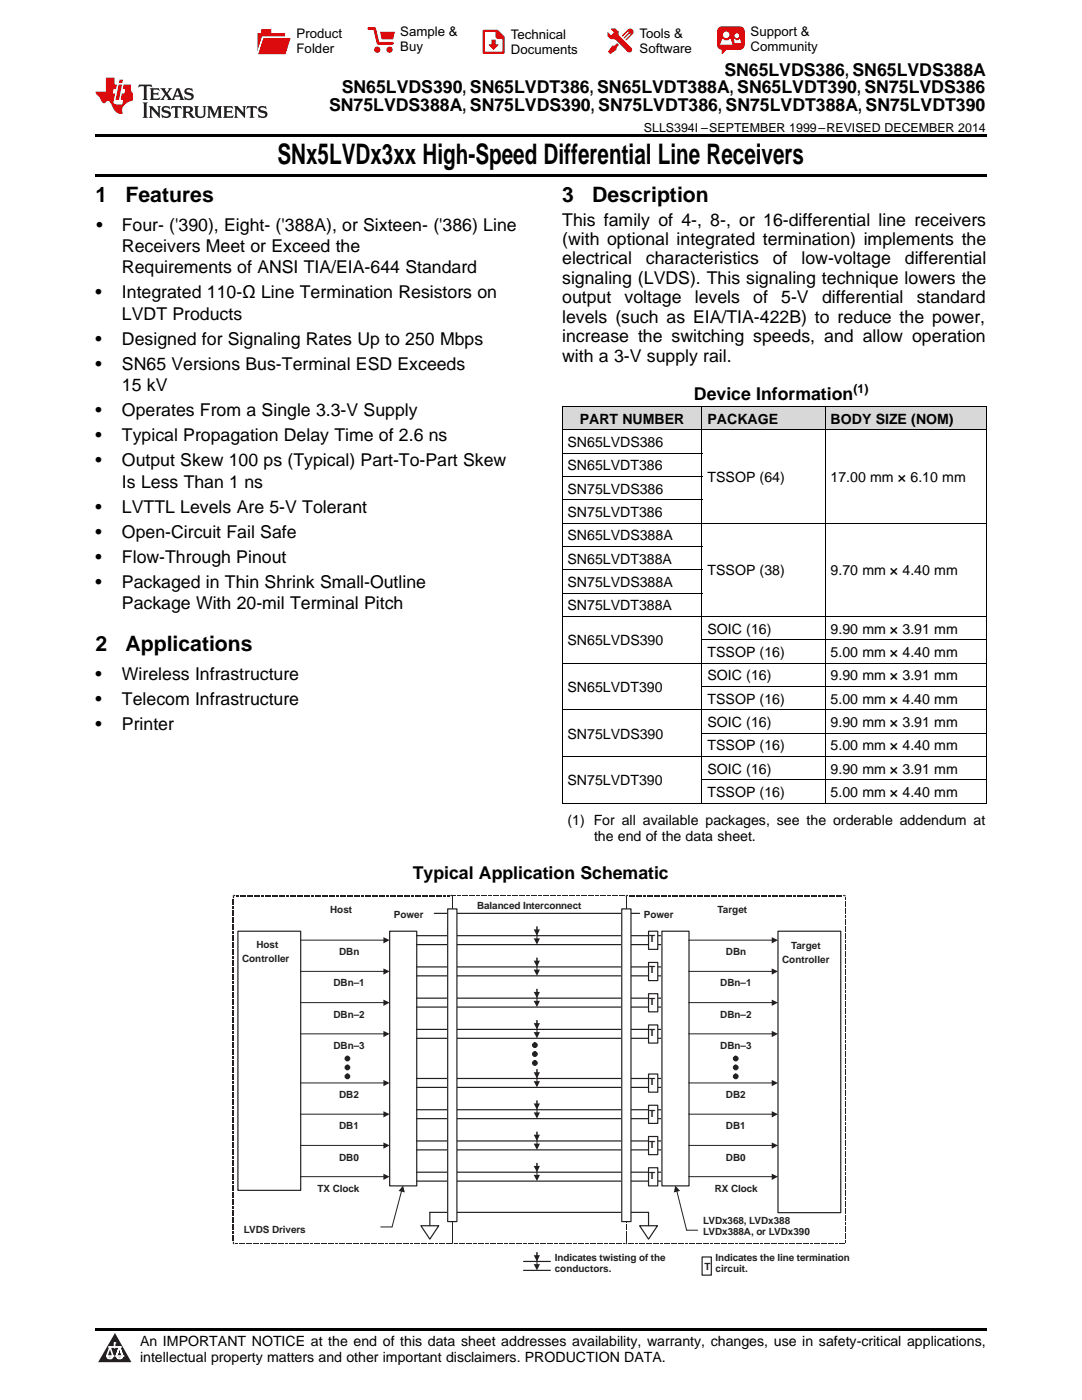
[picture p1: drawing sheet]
<svg xmlns="http://www.w3.org/2000/svg" width="216mm" height="279mm" viewBox="0 0 216 279" stroke-linecap="round" stroke-linejoin="round" font-family="sans-serif">
<defs><g id="words">
<text font-size="5.6" x="55.4" y="32.8">SNx5LVDx3xx High-Speed Differential Line Receivers</text>
<g font-size="4.2">
<text x="19" y="40.4">1</text>
<text x="25" y="40.4">Features</text>
<text x="112.2" y="40.4">3</text>
<text x="118.2" y="40.4">Description</text>
<text x="19" y="130">2</text>
<text x="25" y="130">Applications</text>
</g>
<g font-size="3.5">
<text x="144.5" y="15.1">SN65LVDS386, SN65LVDS388A</text>
<text x="65.7" y="22.2">SN75LVDS388A, SN75LVDS390, SN75LVDT386, SN75LVDT388A, SN75LVDT390</text>
<text x="68.2" y="18.6">SN65LVDS390, SN65LVDT386, SN65LVDT388A, SN65LVDT390, SN75LVDS386</text>
<text x="19.2" y="46.1">•</text>
<text x="24.3" y="46.1">Four- ('390), Eight- ('388A), or Sixteen- ('386) Line</text>
<text x="112.2" y="45">This family of 4-, 8-, or 16-differential line receivers</text>
<text x="24.3" y="50.3">Receivers Meet or Exceed the</text>
<text x="112.2" y="48.9">(with optional integrated termination) implements the</text>
<text x="112.2" y="52.8">electrical</text>
<text x="128.9" y="52.8">characteristics</text>
<text x="154.2" y="52.8">of</text>
<text x="159.9" y="52.8">low-voltage</text>
<text x="180.6" y="52.8">differential</text>
<text x="19" y="59.5">•</text>
<text x="24.3" y="54.5">Requirements of ANSI TIA/EIA-644 Standard</text>
<text x="24.3" y="59.5">Integrated 110-Ω Line Termination Resistors on</text>
<text x="112.2" y="56.7">signaling (LVDS). This signaling technique lowers the</text>
<text x="24.3" y="63.8">LVDT Products</text>
<text x="112.2" y="60.5">output</text>
<text x="112.2" y="64.4">levels (such as EIA/TIA-422B) to reduce the power,</text>
<text x="124.6" y="60.5">voltage</text>
<text x="138.6" y="60.5">levels</text>
<text x="150.3" y="60.5">of</text>
<text x="155.9" y="60.5">5-V</text>
<text x="164" y="60.5">differential</text>
<text x="182.9" y="60.5">standard</text>
<text x="19" y="68.8">•</text>
<text x="24.3" y="68.8">Designed for Signaling Rates Up to 250 Mbps</text>
<text x="112.2" y="68.3">increase the switching speeds, and allow operation</text>
<text x="19" y="73.8">•</text>
<text x="24.3" y="73.8">SN65 Versions Bus-Terminal ESD Exceeds</text>
<text x="112.2" y="72.2">with a 3-V supply rail.</text>
<text x="19" y="83">•</text>
<text x="24.3" y="78">15 kV</text>
<text x="24.3" y="83">Operates From a Single 3.3-V Supply</text>
<text x="138.5" y="79.9">Device Information</text>
<text x="19" y="88.1">•</text>
<text x="24.3" y="88.1">Typical Propagation Delay Time of 2.6 ns</text>
<text x="19" y="93.1">•</text>
<text x="24.3" y="93.1">Output Skew 100 ps (Typical) Part-To-Part Skew</text>
<text x="24.3" y="97.3">Is Less Than 1 ns</text>
<text x="19" y="102.3">•</text>
<text x="19" y="107.3">•</text>
<text x="24.3" y="102.3">LVTTL Levels Are 5-V Tolerant</text>
<text x="24.3" y="107.3">Open-Circuit Fail Safe</text>
<text x="19" y="112.3">•</text>
<text x="24.3" y="112.3">Flow-Through Pinout</text>
<text x="19" y="117.3">•</text>
<text x="24.3" y="117.3">Packaged in Thin Shrink Small-Outline</text>
<text x="24.3" y="121.6">Package With 20-mil Terminal Pitch</text>
<text x="19" y="135.7">•</text>
<text x="24.3" y="135.7">Wireless Infrastructure</text>
<text x="19" y="140.7">•</text>
<text x="24.3" y="140.7">Telecom Infrastructure</text>
<text x="19" y="145.7">•</text>
<text x="24.3" y="145.7">Printer</text>
<text x="82.4" y="175.5">Typical Application Schematic</text>
</g>
<g font-size="2.8">
<text x="113.2" y="89.2">SN65LVDS386</text>
<text x="115.7" y="84.6">PART NUMBER</text>
<text x="141.2" y="84.6">PACKAGE</text>
<text x="165.7" y="84.6">BODY SIZE (NOM)</text>
<text x="113.2" y="93.9">SN65LVDT386</text>
<text x="113.2" y="98.5">SN75LVDS386</text>
<text x="141.2" y="96.2">TSSOP (64)</text>
<text x="165.7" y="96.2">17.00 mm × 6.10 mm</text>
<text x="113.2" y="103.2">SN75LVDT386</text>
<text x="113.2" y="107.8">SN65LVDS388A</text>
<text x="113.2" y="112.5">SN65LVDT388A</text>
<text x="113.2" y="117.2">SN75LVDS388A</text>
<text x="141.2" y="114.8">TSSOP (38)</text>
<text x="165.7" y="114.8">9.70 mm × 4.40 mm</text>
<text x="113.2" y="121.8">SN75LVDT388A</text>
<text x="113.2" y="128.8">SN65LVDS390</text>
<text x="141.2" y="126.5">SOIC (16)</text>
<text x="141.2" y="131.1">TSSOP (16)</text>
<text x="165.7" y="126.5">9.90 mm × 3.91 mm</text>
<text x="165.7" y="131.1">5.00 mm × 4.40 mm</text>
<text x="141.2" y="135.8">SOIC (16)</text>
<text x="165.7" y="135.8">9.90 mm × 3.91 mm</text>
<text x="113.2" y="138.1">SN65LVDT390</text>
<text x="141.2" y="140.4">TSSOP (16)</text>
<text x="165.7" y="140.4">5.00 mm × 4.40 mm</text>
<text x="113.2" y="147.4">SN75LVDS390</text>
<text x="141.2" y="145.1">SOIC (16)</text>
<text x="141.2" y="149.8">TSSOP (16)</text>
<text x="165.7" y="145.1">9.90 mm × 3.91 mm</text>
<text x="165.7" y="149.8">5.00 mm × 4.40 mm</text>
<text x="141.2" y="154.4">SOIC (16)</text>
<text x="165.7" y="154.4">9.90 mm × 3.91 mm</text>
<text x="113.2" y="156.7">SN75LVDT390</text>
<text x="141.2" y="159.1">TSSOP (16)</text>
<text x="165.7" y="159.1">5.00 mm × 4.40 mm</text>
<text x="113.2" y="164.6">(1) For all available packages, see the orderable addendum at</text>
<text x="118.5" y="167.7">the end of the data sheet.</text>
<text x="27.9" y="268.6">An IMPORTANT NOTICE at the end of this data sheet addresses availability, warranty, changes, use in safety-critical applications,</text>
<text x="27.9" y="271.8">intellectual property matters and other important disclaimers. PRODUCTION DATA.</text>
</g>
<g font-size="2.6">
<text x="59.2" y="7.6">Product</text>
<text x="59.2" y="10.6">Folder</text>
<text x="79.9" y="7.3">Sample &amp;</text>
<text x="79.9" y="10.2">Buy</text>
<text x="101.9" y="7.8">Technical</text>
<text x="101.9" y="10.8">Documents</text>
<text x="127.6" y="7.6">Tools &amp;</text>
<text x="127.6" y="10.6">Software</text>
<text x="149.8" y="7.2">Support &amp;</text>
<text x="149.8" y="10.2">Community</text>
</g>
<g font-size="2.5">
<text x="128.5" y="26.3">SLLS394I –SEPTEMBER 1999–REVISED DECEMBER 2014</text>
<text x="170.3" y="78.5">(1)</text>
</g>
<g font-size="2" fill="#231f20">
<text x="65.9" y="182.2">Host</text>
<text x="78.6" y="183.2">Power</text>
<text x="95.2" y="181.4">Balanced Interconnect</text>
<text x="128.5" y="183.2">Power</text>
<text x="143.2" y="182.2">Target</text>
<text x="48.3" y="192">Controller</text>
<text x="51.2" y="189.1">Host</text>
<text x="67.7" y="190.6">DBn</text>
<text x="129.5" y="188">T</text>
<text x="144.8" y="190.6">DBn</text>
<text x="157.8" y="189.3">Target</text>
<text x="66.5" y="196.8">DBn–1</text>
<text x="129.5" y="194.3">T</text>
<text x="143.7" y="196.8">DBn–1</text>
<text x="156.1" y="192.2">Controller</text>
<text x="66.5" y="203.1">DBn–2</text>
<text x="129.5" y="200.5">T</text>
<text x="143.7" y="203.1">DBn–2</text>
<text x="66.5" y="209.4">DBn–3</text>
<text x="129.5" y="206.8">T</text>
<text x="143.7" y="209.4">DBn–3</text>
<text x="67.7" y="219.2">DB2</text>
<text x="129.5" y="216.6">T</text>
<text x="144.8" y="219.2">DB2</text>
<text x="67.7" y="225.4">DB1</text>
<text x="129.5" y="222.8">T</text>
<text x="144.8" y="225.4">DB1</text>
<text x="67.7" y="231.6">DB0</text>
<text x="129.5" y="229.1">T</text>
<text x="144.8" y="231.6">DB0</text>
<text x="63.4" y="237.9">TX Clock</text>
<text x="129.5" y="235.3">T</text>
<text x="142.6" y="237.9">RX Clock</text>
<text x="48.7" y="246">LVDS Drivers</text>
<text x="140.3" y="244.3">LVDx368, LVDx388</text>
<text x="110.7" y="251.6">Indicates twisting of the</text>
<text x="140.3" y="246.5">LVDx388A, or LVDx390</text>
<text x="142.8" y="251.6">Indicates the line termination</text>
<text x="110.7" y="253.9">conductors.</text>
<text x="140.6" y="253.5">T</text>
<text x="142.8" y="253.9">circuit.</text>
</g>
</g></defs>
<g fill="#d8d8d8">
<path d="M112.2 81.2h27.9v4.6h-27.9z"/>
<path d="M140.1 81.2h24.6v4.6h-24.6z"/>
<path d="M164.7 81.2h32.1v4.6h-32.1z"/>
</g>
<path d="M22.9 266l3.3 5.9h-6.6z" fill="#231f20"/>
<path d="M21.3 270.6h1.2l-.3 .5h-.3a.53 .53 0 0 1-.6-.5z" fill-rule="evenodd" fill="#fff"/>
<path d="M21.3 270.6h1.2l-.3 .5h-.3a.53 .53 0 0 1-.6-.5z" fill="none" stroke="#231f20" stroke-width=".33"/>
<path d="M21.3 270.6l1.2 .1-.3 .4h-.5z" fill="none" stroke="#fff" stroke-width=".33"/>
<path d="M22.9 268.9h.1" fill="none" stroke="#fff" stroke-width=".33"/>
<path d="M22.9 268v.9z" fill="#fff"/>
<path d="M22.9 268v.9z" fill="none" stroke="#fff" stroke-width=".33"/>
<circle cx="22.9" cy="268" r=".16" fill="#fff"/>
<path d="M21.8 268.8h.1" fill="none" stroke="#fff" stroke-width=".33"/>
<path d="M21.8 268.8h2.2z" fill="#fff"/>
<path d="M21.8 268.8h2.2z" fill="none" stroke="#fff" stroke-width=".33"/>
<circle cx="24" cy="268.8" r=".16" fill="#fff"/>
<path d="M23.2 270.6h.1" fill="none" stroke="#fff" stroke-width=".33"/>
<path d="M23.8 268.8l-.6 1.8z" fill="#fff"/>
<path d="M23.8 268.8l-.6 1.8z" fill="none" stroke="#fff" stroke-width=".33"/>
<path d="M23.8 268.8l.7 1.8z" fill="#fff"/>
<path d="M23.8 268.8l.7 1.8z" fill="none" stroke="#fff" stroke-width=".33"/>
<path d="M24.4 270.6h.1" fill="none" stroke="#fff" stroke-width=".33"/>
<circle cx="21.3" cy="270.6" r=".16" fill="#fff"/>
<path d="M22 268.8l-.7 1.8z" fill="#fff"/>
<path d="M22 268.8l-.7 1.8z" fill="none" stroke="#fff" stroke-width=".33"/>
<path d="M22 268.8l.5 1.8z" fill="#fff"/>
<path d="M22 268.8l.5 1.8z" fill="none" stroke="#fff" stroke-width=".33"/>
<circle cx="22.5" cy="270.6" r=".16" fill="#fff"/>
<path d="M23.3 270.6h1.2a.63 .63 0 0 1-.6 .5 .63 .63 0 0 1-.6-.5z" fill-rule="evenodd" fill="#fff"/>
<path d="M23.3 270.6h1.2a.63 .63 0 0 1-.6 .5 .63 .63 0 0 1-.6-.5z" fill="none" stroke="#231f20" stroke-width=".33"/>
<path d="M23.3 270.6h1.2l-.4 .5h-.5z" fill="none" stroke="#fff" stroke-width=".33"/>
<path d="M23.2 270.6h.1" fill="none" stroke="#fff" stroke-width=".33"/>
<circle cx="24.5" cy="270.6" r=".16" fill="#fff"/>
<path d="M19 265.1h177.8v.5h-177.8z" fill="#000"/>
<path d="M85.8 242h43.6" fill="none" stroke="#231f20" stroke-width=".24"/>
<path d="M47.5 185.8h12.5v51.8h-12.5z" fill="#fff"/>
<path d="M47.5 185.8h12.5v51.8h-12.5zM83.1 233.9h49M83.1 235.7h49" fill="none" stroke="#231f20" stroke-width=".24"/>
<path d="M59.9 234.8h16.7" fill="none" stroke="#231f20" stroke-width=".2"/>
<path d="M76.5 234.2l1.3 .6-1.3 .7z" fill="#231f20"/>
<path d="M80.1 237.7l-1.9 7.2h-2.2" fill="none" stroke="#231f20" stroke-width=".2"/>
<path d="M80.4 236.6l.4 1.4-1.3-.3z" fill="#231f20"/>
<path d="M107.1 232.2v2.4" fill="none" stroke="#231f20" stroke-width=".2"/>
<path d="M106.5 234.5h1.2l-.6 1.2z" fill="#231f20"/>
<path d="M107.1 232.2v.6" fill="none" stroke="#231f20" stroke-width=".2"/>
<path d="M106.5 232.7h1.2l-.6 1.2z" fill="#231f20"/>
<path d="M83.1 227.7h49M83.1 229.5h49" fill="none" stroke="#231f20" stroke-width=".24"/>
<path d="M107.1 225.9v2.5" fill="none" stroke="#231f20" stroke-width=".2"/>
<path d="M106.5 228.2h1.2l-.6 1.3z" fill="#231f20"/>
<path d="M107.1 225.9v.7" fill="none" stroke="#231f20" stroke-width=".2"/>
<path d="M106.5 226.5h1.2l-.6 1.2z" fill="#231f20"/>
<path d="M83.1 221.5h50.8M83.1 223.3h50.8" fill="none" stroke="#231f20" stroke-width=".24"/>
<path d="M107.1 219.7v2.4" fill="none" stroke="#231f20" stroke-width=".2"/>
<path d="M106.5 222h1.2l-.6 1.3z" fill="#231f20"/>
<path d="M107.1 219.7v.6" fill="none" stroke="#231f20" stroke-width=".2"/>
<path d="M106.5 220.2h1.2l-.6 1.3z" fill="#231f20"/>
<path d="M83.1 215.2h50.8M83.1 217h50.8" fill="none" stroke="#231f20" stroke-width=".24"/>
<path d="M107.1 213.5v2.4" fill="none" stroke="#231f20" stroke-width=".2"/>
<path d="M106.5 215.8h1.2l-.6 1.2z" fill="#231f20"/>
<path d="M107.1 213.5v.6" fill="none" stroke="#231f20" stroke-width=".2"/>
<path d="M106.5 214h1.2l-.6 1.2z" fill="#231f20"/>
<path d="M84 244.6h3.6l-1.8 2.7zM85.8 242v2.6M127.6 244.6h3.6l-1.8 2.7zM129.4 242v2.6" fill="none" stroke="#231f20" stroke-width=".24"/>
<path d="M155.2 185.8h12.6v56.2h-12.6z" fill="#fff"/>
<path d="M155.2 185.8h12.6v56.2h-12.6z" fill="none" stroke="#231f20" stroke-width=".24"/>
<g fill="#231f20">
<path d="M124.9 179.4h.2v.6h-.2z"/>
<path d="M124.9 180.1h.2v.6h-.2z"/>
<path d="M124.9 180.9h.2v.5h-.2z"/>
<path d="M124.9 181.6h.2v.5h-.2z"/>
<path d="M124.9 182.3h.2v.5h-.2z"/>
<path d="M124.9 183h.2v.5h-.2z"/>
<path d="M124.9 183.7h.2v.5h-.2z"/>
<path d="M124.9 184.4h.2v.6h-.2z"/>
<path d="M124.9 185.1h.2v.6h-.2z"/>
<path d="M124.9 185.8h.2v.6h-.2z"/>
<path d="M124.9 186.6h.2v.5h-.2z"/>
<path d="M124.9 187.3h.2v.5h-.2z"/>
<path d="M124.9 188h.2v.5h-.2z"/>
<path d="M124.9 188.7h.2v.5h-.2z"/>
<path d="M124.9 189.4h.2v.5h-.2z"/>
<path d="M124.9 190.1h.2v.6h-.2z"/>
<path d="M124.9 190.8h.2v.6h-.2z"/>
<path d="M124.9 191.5h.2v.6h-.2z"/>
<path d="M124.9 192.3h.2v.5h-.2z"/>
<path d="M124.9 193h.2v.5h-.2z"/>
<path d="M124.9 193.7h.2v.5h-.2z"/>
<path d="M124.9 194.4h.2v.5h-.2z"/>
<path d="M124.9 195.1h.2v.5h-.2z"/>
<path d="M124.9 195.8h.2v.6h-.2z"/>
<path d="M124.9 196.5h.2v.6h-.2z"/>
<path d="M124.9 197.2h.2v.6h-.2z"/>
<path d="M124.9 198h.2v.5h-.2z"/>
<path d="M124.9 198.7h.2v.5h-.2z"/>
<path d="M124.9 199.4h.2v.5h-.2z"/>
<path d="M124.9 200.1h.2v.5h-.2z"/>
<path d="M124.9 200.8h.2v.5h-.2z"/>
<path d="M124.9 201.5h.2v.6h-.2z"/>
<path d="M124.9 202.2h.2v.6h-.2z"/>
<path d="M124.9 202.9h.2v.6h-.2z"/>
<path d="M124.9 203.7h.2v.5h-.2z"/>
<path d="M124.9 204.4h.2v.5h-.2z"/>
<path d="M124.9 205.1h.2v.5h-.2z"/>
<path d="M124.9 205.8h.2v.5h-.2z"/>
<path d="M124.9 206.5h.2v.5h-.2z"/>
<path d="M124.9 207.2h.2v.6h-.2z"/>
<path d="M124.9 207.9h.2v.6h-.2z"/>
<path d="M124.9 208.6h.2v.6h-.2z"/>
<path d="M124.9 209.4h.2v.5h-.2z"/>
<path d="M124.9 210.1h.2v.5h-.2z"/>
<path d="M124.9 210.8h.2v.5h-.2z"/>
<path d="M124.9 211.5h.2v.5h-.2z"/>
<path d="M124.9 212.2h.2v.5h-.2z"/>
<path d="M124.9 212.9h.2v.6h-.2z"/>
<path d="M124.9 213.6h.2v.6h-.2z"/>
<path d="M124.9 214.3h.2v.6h-.2z"/>
<path d="M124.9 215.1h.2v.5h-.2z"/>
<path d="M124.9 215.8h.2v.5h-.2z"/>
<path d="M124.9 216.5h.2v.5h-.2z"/>
<path d="M124.9 217.2h.2v.5h-.2z"/>
<path d="M124.9 217.9h.2v.5h-.2z"/>
<path d="M124.9 218.6h.2v.6h-.2z"/>
<path d="M124.9 219.3h.2v.6h-.2z"/>
<path d="M124.9 220h.2v.6h-.2z"/>
<path d="M124.9 220.8h.2v.5h-.2z"/>
<path d="M124.9 221.5h.2v.5h-.2z"/>
<path d="M124.9 222.2h.2v.5h-.2z"/>
<path d="M124.9 222.9h.2v.5h-.2z"/>
<path d="M124.9 223.6h.2v.5h-.2z"/>
<path d="M124.9 224.3h.2v.6h-.2z"/>
<path d="M124.9 225h.2v.6h-.2z"/>
<path d="M124.9 225.7h.2v.6h-.2z"/>
<path d="M124.9 226.5h.2v.5h-.2z"/>
<path d="M124.9 227.2h.2v.5h-.2z"/>
<path d="M124.9 227.9h.2v.5h-.2z"/>
<path d="M124.9 228.6h.2v.5h-.2z"/>
<path d="M124.9 229.3h.2v.5h-.2z"/>
<path d="M124.9 230h.2v.6h-.2z"/>
<path d="M124.9 230.7h.2v.6h-.2z"/>
<path d="M124.9 231.4h.2v.6h-.2z"/>
<path d="M124.9 232.2h.2v.5h-.2z"/>
<path d="M124.9 232.9h.2v.5h-.2z"/>
<path d="M124.9 233.6h.2v.5h-.2z"/>
<path d="M124.9 234.3h.2v.5h-.2z"/>
<path d="M124.9 235h.2v.5h-.2z"/>
<path d="M124.9 235.7h.2v.6h-.2z"/>
<path d="M124.9 236.4h.2v.6h-.2z"/>
<path d="M124.9 237.1h.2v.6h-.2z"/>
<path d="M124.9 237.9h.2v.5h-.2z"/>
<path d="M124.9 238.6h.2v.5h-.2z"/>
<path d="M124.9 239.3h.2v.5h-.2z"/>
<path d="M124.9 240h.2v.5h-.2z"/>
<path d="M124.9 240.7h.2v.5h-.2z"/>
<path d="M124.9 241.4h.2v.6h-.2z"/>
<path d="M124.9 242.1h.2v.6h-.2z"/>
<path d="M124.9 242.8h.2v.6h-.2z"/>
<path d="M124.9 243.6h.2v.5h-.2z"/>
<path d="M124.9 244.3h.2v.5h-.2z"/>
<path d="M124.9 245h.2v.5h-.2z"/>
<path d="M124.9 245.7h.2v.5h-.2z"/>
<path d="M124.9 246.4h.2v.5h-.2z"/>
<path d="M124.9 247.1h.2v.6h-.2z"/>
<path d="M125.3 248.1h.5v.2h-.5z"/>
<path d="M126 248.1h.6v.2h-.6z"/>
<path d="M126.7 248.1h.6v.2h-.6z"/>
<path d="M127.4 248.1h.6v.2h-.6z"/>
<path d="M128.2 248.1h.5v.2h-.5z"/>
<path d="M128.9 248.1h.5v.2h-.5z"/>
<path d="M129.6 248.1h.5v.2h-.5z"/>
<path d="M130.3 248.1h.5v.2h-.5z"/>
<path d="M131 248.1h.5v.2h-.5z"/>
<path d="M131.7 248.1h.6v.2h-.6z"/>
<path d="M132.4 248.1h.6v.2h-.6z"/>
<path d="M133.1 248.1h.6v.2h-.6z"/>
<path d="M133.9 248.1h.5v.2h-.5z"/>
<path d="M134.6 248.1h.5v.2h-.5z"/>
<path d="M135.3 248.1h.5v.2h-.5z"/>
<path d="M136 248.1h.5v.2h-.5z"/>
<path d="M136.7 248.1h.5v.2h-.5z"/>
<path d="M137.4 248.1h.6v.2h-.6z"/>
<path d="M138.1 248.1h.6v.2h-.6z"/>
<path d="M138.8 248.1h.6v.2h-.6z"/>
<path d="M139.6 248.1h.5v.2h-.5z"/>
<path d="M140.3 248.1h.5v.2h-.5z"/>
<path d="M141 248.1h.5v.2h-.5z"/>
<path d="M141.7 248.1h.5v.2h-.5z"/>
<path d="M142.4 248.1h.5v.2h-.5z"/>
<path d="M143.1 248.1h.6v.2h-.6z"/>
<path d="M143.8 248.1h.6v.2h-.6z"/>
<path d="M144.5 248.1h.6v.2h-.6z"/>
<path d="M145.3 248.1h.5v.2h-.5z"/>
<path d="M146 248.1h.5v.2h-.5z"/>
<path d="M146.7 248.1h.5v.2h-.5z"/>
<path d="M147.4 248.1h.5v.2h-.5z"/>
<path d="M148.1 248.1h.5v.2h-.5z"/>
<path d="M148.8 248.1h.6v.2h-.6z"/>
<path d="M149.5 248.1h.6v.2h-.6z"/>
<path d="M150.2 248.1h.6v.2h-.6z"/>
<path d="M151 248.1h.5v.2h-.5z"/>
<path d="M151.7 248.1h.5v.2h-.5z"/>
<path d="M152.4 248.1h.5v.2h-.5z"/>
<path d="M153.1 248.1h.5v.2h-.5z"/>
<path d="M153.8 248.1h.5v.2h-.5z"/>
<path d="M154.5 248.1h.6v.2h-.6z"/>
<path d="M155.2 248.1h.6v.2h-.6z"/>
<path d="M155.9 248.1h.6v.2h-.6z"/>
<path d="M156.7 248.1h.5v.2h-.5z"/>
<path d="M157.4 248.1h.5v.2h-.5z"/>
<path d="M158.1 248.1h.5v.2h-.5z"/>
<path d="M158.8 248.1h.5v.2h-.5z"/>
<path d="M159.5 248.1h.5v.2h-.5z"/>
<path d="M160.2 248.1h.6v.2h-.6z"/>
<path d="M160.9 248.1h.6v.2h-.6z"/>
<path d="M161.6 248.1h.6v.2h-.6z"/>
<path d="M162.4 248.1h.5v.2h-.5z"/>
<path d="M163.1 248.1h.5v.2h-.5z"/>
<path d="M163.8 248.1h.5v.2h-.5z"/>
<path d="M164.5 248.1h.5v.2h-.5z"/>
<path d="M165.2 248.1h.5v.2h-.5z"/>
<path d="M165.9 248.1h.6v.2h-.6z"/>
<path d="M166.6 248.1h.6v.2h-.6z"/>
<path d="M167.3 248.1h.6v.2h-.6z"/>
<path d="M168.1 248.1h.5v.2h-.5z"/>
<path d="M168.5 247.5h.2v.5h-.2z"/>
<path d="M168.5 246.8h.2v.5h-.2z"/>
<path d="M168.5 246h.2v.6h-.2z"/>
<path d="M168.5 245.3h.2v.6h-.2z"/>
<path d="M168.5 244.6h.2v.6h-.2z"/>
<path d="M168.5 243.9h.2v.5h-.2z"/>
<path d="M168.5 243.2h.2v.5h-.2z"/>
<path d="M168.5 242.5h.2v.5h-.2z"/>
<path d="M168.5 241.8h.2v.5h-.2z"/>
<path d="M168.5 241.1h.2v.5h-.2z"/>
<path d="M168.5 240.3h.2v.6h-.2z"/>
<path d="M168.5 239.6h.2v.6h-.2z"/>
<path d="M168.5 238.9h.2v.6h-.2z"/>
<path d="M168.5 238.2h.2v.5h-.2z"/>
<path d="M168.5 237.5h.2v.5h-.2z"/>
<path d="M168.5 236.8h.2v.5h-.2z"/>
<path d="M168.5 236.1h.2v.5h-.2z"/>
<path d="M168.5 235.4h.2v.5h-.2z"/>
<path d="M168.5 234.7h.2v.5h-.2z"/>
<path d="M168.5 233.9h.2v.6h-.2z"/>
<path d="M168.5 233.2h.2v.6h-.2z"/>
<path d="M168.5 232.5h.2v.5h-.2z"/>
<path d="M168.5 231.8h.2v.5h-.2z"/>
<path d="M168.5 231.1h.2v.5h-.2z"/>
<path d="M168.5 230.4h.2v.5h-.2z"/>
<path d="M168.5 229.7h.2v.5h-.2z"/>
<path d="M168.5 229h.2v.5h-.2z"/>
<path d="M168.5 228.2h.2v.6h-.2z"/>
<path d="M168.5 227.5h.2v.6h-.2z"/>
<path d="M168.5 226.8h.2v.5h-.2z"/>
<path d="M168.5 226.1h.2v.5h-.2z"/>
<path d="M168.5 225.4h.2v.5h-.2z"/>
<path d="M168.5 224.7h.2v.5h-.2z"/>
<path d="M168.5 224h.2v.5h-.2z"/>
<path d="M168.5 223.3h.2v.5h-.2z"/>
<path d="M168.5 222.5h.2v.6h-.2z"/>
<path d="M168.5 221.8h.2v.6h-.2z"/>
<path d="M168.5 221.1h.2v.5h-.2z"/>
<path d="M168.5 220.4h.2v.5h-.2z"/>
<path d="M168.5 219.7h.2v.5h-.2z"/>
<path d="M168.5 219h.2v.5h-.2z"/>
<path d="M168.5 218.3h.2v.5h-.2z"/>
<path d="M168.5 217.6h.2v.5h-.2z"/>
<path d="M168.5 216.8h.2v.6h-.2z"/>
<path d="M168.5 216.1h.2v.6h-.2z"/>
<path d="M168.5 215.4h.2v.5h-.2z"/>
<path d="M168.5 214.7h.2v.5h-.2z"/>
<path d="M168.5 214h.2v.5h-.2z"/>
<path d="M168.5 213.3h.2v.5h-.2z"/>
<path d="M168.5 212.6h.2v.5h-.2z"/>
<path d="M168.5 211.9h.2v.5h-.2z"/>
<path d="M168.5 211.1h.2v.6h-.2z"/>
<path d="M168.5 210.4h.2v.6h-.2z"/>
<path d="M168.5 209.7h.2v.5h-.2z"/>
<path d="M168.5 209h.2v.5h-.2z"/>
<path d="M168.5 208.3h.2v.5h-.2z"/>
<path d="M168.5 207.6h.2v.5h-.2z"/>
<path d="M168.5 206.9h.2v.5h-.2z"/>
<path d="M168.5 206.2h.2v.5h-.2z"/>
<path d="M168.5 205.4h.2v.6h-.2z"/>
<path d="M168.5 204.7h.2v.6h-.2z"/>
<path d="M168.5 204h.2v.5h-.2z"/>
<path d="M168.5 203.3h.2v.5h-.2z"/>
<path d="M168.5 202.6h.2v.5h-.2z"/>
<path d="M168.5 201.9h.2v.5h-.2z"/>
<path d="M168.5 201.2h.2v.5h-.2z"/>
<path d="M168.5 200.5h.2v.5h-.2z"/>
<path d="M168.5 199.7h.2v.6h-.2z"/>
<path d="M168.5 199h.2v.6h-.2z"/>
<path d="M168.5 198.3h.2v.5h-.2z"/>
<path d="M168.5 197.6h.2v.5h-.2z"/>
<path d="M168.5 196.9h.2v.5h-.2z"/>
<path d="M168.5 196.2h.2v.5h-.2z"/>
<path d="M168.5 195.5h.2v.5h-.2z"/>
<path d="M168.5 194.8h.2v.5h-.2z"/>
<path d="M168.5 194h.2v.6h-.2z"/>
<path d="M168.5 193.3h.2v.6h-.2z"/>
<path d="M168.5 192.6h.2v.5h-.2z"/>
<path d="M168.5 191.9h.2v.5h-.2z"/>
<path d="M168.5 191.2h.2v.5h-.2z"/>
<path d="M168.5 190.5h.2v.5h-.2z"/>
<path d="M168.5 189.8h.2v.5h-.2z"/>
<path d="M168.5 189.1h.2v.5h-.2z"/>
<path d="M168.5 188.3h.2v.6h-.2z"/>
<path d="M168.5 187.6h.2v.6h-.2z"/>
<path d="M168.5 186.9h.2v.5h-.2z"/>
<path d="M168.5 186.2h.2v.5h-.2z"/>
<path d="M168.5 185.5h.2v.5h-.2z"/>
<path d="M168.5 184.8h.2v.5h-.2z"/>
<path d="M168.5 184.1h.2v.5h-.2z"/>
<path d="M168.5 183.4h.2v.5h-.2z"/>
<path d="M168.5 182.6h.2v.6h-.2z"/>
<path d="M168.5 181.9h.2v.6h-.2z"/>
<path d="M168.5 181.2h.2v.5h-.2z"/>
<path d="M168.5 180.5h.2v.5h-.2z"/>
<path d="M168.5 179.8h.2v.5h-.2z"/>
<path d="M168.5 179.1h.2v.5h-.2z"/>
<path d="M167.5 178.6h.6v.2h-.6z"/>
<path d="M166.8 178.6h.5v.2h-.5z"/>
<path d="M166.1 178.6h.5v.2h-.5z"/>
<path d="M165.4 178.6h.5v.2h-.5z"/>
<path d="M164.7 178.6h.5v.2h-.5z"/>
<path d="M164 178.6h.5v.2h-.5z"/>
<path d="M163.3 178.6h.5v.2h-.5z"/>
<path d="M162.5 178.6h.6v.2h-.6z"/>
<path d="M161.8 178.6h.6v.2h-.6z"/>
<path d="M161.1 178.6h.5v.2h-.5z"/>
<path d="M160.4 178.6h.5v.2h-.5z"/>
<path d="M159.7 178.6h.5v.2h-.5z"/>
<path d="M159 178.6h.5v.2h-.5z"/>
<path d="M158.3 178.6h.5v.2h-.5z"/>
<path d="M157.6 178.6h.5v.2h-.5z"/>
<path d="M156.8 178.6h.6v.2h-.6z"/>
<path d="M156.1 178.6h.6v.2h-.6z"/>
<path d="M155.4 178.6h.5v.2h-.5z"/>
<path d="M154.7 178.6h.5v.2h-.5z"/>
<path d="M154 178.6h.5v.2h-.5z"/>
<path d="M153.3 178.6h.5v.2h-.5z"/>
<path d="M152.6 178.6h.5v.2h-.5z"/>
<path d="M151.9 178.6h.5v.2h-.5z"/>
<path d="M151.1 178.6h.6v.2h-.6z"/>
<path d="M150.4 178.6h.6v.2h-.6z"/>
<path d="M149.7 178.6h.5v.2h-.5z"/>
<path d="M149 178.6h.5v.2h-.5z"/>
<path d="M148.3 178.6h.5v.2h-.5z"/>
<path d="M147.6 178.6h.5v.2h-.5z"/>
<path d="M146.9 178.6h.5v.2h-.5z"/>
<path d="M146.2 178.6h.5v.2h-.5z"/>
<path d="M145.4 178.6h.6v.2h-.6z"/>
<path d="M144.7 178.6h.6v.2h-.6z"/>
<path d="M144 178.6h.5v.2h-.5z"/>
<path d="M143.3 178.6h.5v.2h-.5z"/>
<path d="M142.6 178.6h.5v.2h-.5z"/>
<path d="M141.9 178.6h.5v.2h-.5z"/>
<path d="M141.2 178.6h.5v.2h-.5z"/>
<path d="M140.5 178.6h.5v.2h-.5z"/>
<path d="M139.7 178.6h.6v.2h-.6z"/>
<path d="M139 178.6h.6v.2h-.6z"/>
<path d="M138.3 178.6h.5v.2h-.5z"/>
<path d="M137.6 178.6h.5v.2h-.5z"/>
<path d="M136.9 178.6h.5v.2h-.5z"/>
<path d="M136.2 178.6h.5v.2h-.5z"/>
<path d="M135.5 178.6h.5v.2h-.5z"/>
<path d="M134.8 178.6h.5v.2h-.5z"/>
<path d="M134 178.6h.6v.2h-.6z"/>
<path d="M133.3 178.6h.6v.2h-.6z"/>
<path d="M132.6 178.6h.5v.2h-.5z"/>
<path d="M131.9 178.6h.5v.2h-.5z"/>
<path d="M131.2 178.6h.5v.2h-.5z"/>
<path d="M130.5 178.6h.5v.2h-.5z"/>
<path d="M129.8 178.6h.5v.2h-.5z"/>
<path d="M129.1 178.6h.5v.2h-.5z"/>
<path d="M128.3 178.6h.6v.2h-.6z"/>
<path d="M127.6 178.6h.6v.2h-.6z"/>
<path d="M126.9 178.6h.5v.2h-.5z"/>
<path d="M126.2 178.6h.5v.2h-.5z"/>
<path d="M125.5 178.6h.5v.2h-.5z"/>
<path d="M124.9 178.6h.4v.2h-.3v-.1h.1v.6h-.2z" fill-rule="evenodd"/>
<path d="M124.9 247.8h.2v.4h-.1l.1-.1v.2l-.2-.1z" fill-rule="evenodd"/>
<path d="M168.2 178.6h.5v.3h-.2l.1-.2v.1h-.4z" fill-rule="evenodd"/>
</g>
<path d="M135 237.7l2 7.8h2.2" fill="none" stroke="#231f20" stroke-width=".2"/>
<path d="M134.8 236.6l.9 1.1-1.2 .3z" fill="#231f20"/>
<path d="M107.1 250v2.4" fill="none" stroke="#231f20" stroke-width=".2"/>
<path d="M106.5 252.3h1.2l-.6 1.2z" fill="#231f20"/>
<path d="M107.1 250v.6" fill="none" stroke="#231f20" stroke-width=".2"/>
<path d="M106.5 250.5h1.2l-.6 1.2z" fill="#231f20"/>
<path d="M104.5 251.7h5.3M104.5 253.5h5.3" fill="none" stroke="#231f20" stroke-width=".24"/>
<path d="M129.4 214.3h1.8v3.7h-1.8z" fill="#fff"/>
<path d="M129.4 214.3h1.8v3.7h-1.8z" fill="none" stroke="#231f20" stroke-width=".24"/>
<path d="M129.4 220.6h1.8v3.6h-1.8z" fill="#fff"/>
<path d="M129.4 220.6h1.8v3.6h-1.8z" fill="none" stroke="#231f20" stroke-width=".24"/>
<path d="M129.4 226.8h1.8v3.6h-1.8z" fill="#fff"/>
<path d="M129.4 226.8h1.8v3.6h-1.8z" fill="none" stroke="#231f20" stroke-width=".24"/>
<path d="M129.4 233h1.8v3.7h-1.8z" fill="#fff"/>
<path d="M129.4 233h1.8v3.7h-1.8z" fill="none" stroke="#231f20" stroke-width=".24"/>
<path d="M140.1 250.9h1.8v3.6h-1.8z" fill="#fff"/>
<path d="M86.7 182.3h40.9M140.1 250.9h1.8v3.6h-1.8z" fill="none" stroke="#231f20" stroke-width=".24"/>
<g fill="#231f20">
<path d="M46.5 179.4h.2v.6h-.2z"/>
<path d="M46.5 180.1h.2v.6h-.2z"/>
<path d="M46.5 180.9h.2v.5h-.2z"/>
<path d="M46.5 181.6h.2v.5h-.2z"/>
<path d="M46.5 182.3h.2v.5h-.2z"/>
<path d="M46.5 183h.2v.5h-.2z"/>
<path d="M46.5 183.7h.2v.5h-.2z"/>
<path d="M46.5 184.4h.2v.6h-.2z"/>
<path d="M46.5 185.1h.2v.6h-.2z"/>
<path d="M46.5 185.8h.2v.6h-.2z"/>
<path d="M46.5 186.6h.2v.5h-.2z"/>
<path d="M46.5 187.3h.2v.5h-.2z"/>
<path d="M46.5 188h.2v.5h-.2z"/>
<path d="M46.5 188.7h.2v.5h-.2z"/>
<path d="M46.5 189.4h.2v.5h-.2z"/>
<path d="M46.5 190.1h.2v.6h-.2z"/>
<path d="M46.5 190.8h.2v.6h-.2z"/>
<path d="M46.5 191.5h.2v.6h-.2z"/>
<path d="M46.5 192.3h.2v.5h-.2z"/>
<path d="M46.5 193h.2v.5h-.2z"/>
<path d="M46.5 193.7h.2v.5h-.2z"/>
<path d="M46.5 194.4h.2v.5h-.2z"/>
<path d="M46.5 195.1h.2v.5h-.2z"/>
<path d="M46.5 195.8h.2v.6h-.2z"/>
<path d="M46.5 196.5h.2v.6h-.2z"/>
<path d="M46.5 197.2h.2v.6h-.2z"/>
<path d="M46.5 198h.2v.5h-.2z"/>
<path d="M46.5 198.7h.2v.5h-.2z"/>
<path d="M46.5 199.4h.2v.5h-.2z"/>
<path d="M46.5 200.1h.2v.5h-.2z"/>
<path d="M46.5 200.8h.2v.5h-.2z"/>
<path d="M46.5 201.5h.2v.6h-.2z"/>
<path d="M46.5 202.2h.2v.6h-.2z"/>
<path d="M46.5 202.9h.2v.6h-.2z"/>
<path d="M46.5 203.7h.2v.5h-.2z"/>
<path d="M46.5 204.4h.2v.5h-.2z"/>
<path d="M46.5 205.1h.2v.5h-.2z"/>
<path d="M46.5 205.8h.2v.5h-.2z"/>
<path d="M46.5 206.5h.2v.5h-.2z"/>
<path d="M46.5 207.2h.2v.6h-.2z"/>
<path d="M46.5 207.9h.2v.6h-.2z"/>
<path d="M46.5 208.6h.2v.6h-.2z"/>
<path d="M46.5 209.4h.2v.5h-.2z"/>
<path d="M46.5 210.1h.2v.5h-.2z"/>
<path d="M46.5 210.8h.2v.5h-.2z"/>
<path d="M46.5 211.5h.2v.5h-.2z"/>
<path d="M46.5 212.2h.2v.5h-.2z"/>
<path d="M46.5 212.9h.2v.6h-.2z"/>
<path d="M46.5 213.6h.2v.6h-.2z"/>
<path d="M46.5 214.3h.2v.6h-.2z"/>
<path d="M46.5 215.1h.2v.5h-.2z"/>
<path d="M46.5 215.8h.2v.5h-.2z"/>
<path d="M46.5 216.5h.2v.5h-.2z"/>
<path d="M46.5 217.2h.2v.5h-.2z"/>
<path d="M46.5 217.9h.2v.5h-.2z"/>
<path d="M46.5 218.6h.2v.6h-.2z"/>
<path d="M46.5 219.3h.2v.6h-.2z"/>
<path d="M46.5 220h.2v.6h-.2z"/>
<path d="M46.5 220.8h.2v.5h-.2z"/>
<path d="M46.5 221.5h.2v.5h-.2z"/>
<path d="M46.5 222.2h.2v.5h-.2z"/>
<path d="M46.5 222.9h.2v.5h-.2z"/>
<path d="M46.5 223.6h.2v.5h-.2z"/>
<path d="M46.5 224.3h.2v.6h-.2z"/>
<path d="M46.5 225h.2v.6h-.2z"/>
<path d="M46.5 225.7h.2v.6h-.2z"/>
<path d="M46.5 226.5h.2v.5h-.2z"/>
<path d="M46.5 227.2h.2v.5h-.2z"/>
<path d="M46.5 227.9h.2v.5h-.2z"/>
<path d="M46.5 228.6h.2v.5h-.2z"/>
<path d="M46.5 229.3h.2v.5h-.2z"/>
<path d="M46.5 230h.2v.6h-.2z"/>
<path d="M46.5 230.7h.2v.6h-.2z"/>
<path d="M46.5 231.4h.2v.6h-.2z"/>
<path d="M46.5 232.2h.2v.5h-.2z"/>
<path d="M46.5 232.9h.2v.5h-.2z"/>
<path d="M46.5 233.6h.2v.5h-.2z"/>
<path d="M46.5 234.3h.2v.5h-.2z"/>
<path d="M46.5 235h.2v.5h-.2z"/>
<path d="M46.5 235.7h.2v.6h-.2z"/>
<path d="M46.5 236.4h.2v.6h-.2z"/>
<path d="M46.5 237.1h.2v.6h-.2z"/>
<path d="M46.5 237.9h.2v.5h-.2z"/>
<path d="M46.5 238.6h.2v.5h-.2z"/>
<path d="M46.5 239.3h.2v.5h-.2z"/>
<path d="M46.5 240h.2v.5h-.2z"/>
<path d="M46.5 240.7h.2v.5h-.2z"/>
<path d="M46.5 241.4h.2v.6h-.2z"/>
<path d="M46.5 242.1h.2v.6h-.2z"/>
<path d="M46.5 242.8h.2v.6h-.2z"/>
<path d="M46.5 243.6h.2v.5h-.2z"/>
<path d="M46.5 244.3h.2v.5h-.2z"/>
<path d="M46.5 245h.2v.5h-.2z"/>
<path d="M46.5 245.7h.2v.5h-.2z"/>
<path d="M46.5 246.4h.2v.5h-.2z"/>
<path d="M46.5 247.1h.2v.6h-.2z"/>
<path d="M46.9 248.1h.6v.2h-.6z"/>
<path d="M47.7 248.1h.5v.2h-.5z"/>
<path d="M48.4 248.1h.5v.2h-.5z"/>
<path d="M49.1 248.1h.5v.2h-.5z"/>
<path d="M49.8 248.1h.5v.2h-.5z"/>
<path d="M50.5 248.1h.5v.2h-.5z"/>
<path d="M51.2 248.1h.5v.2h-.5z"/>
<path d="M51.9 248.1h.6v.2h-.6z"/>
<path d="M52.6 248.1h.6v.2h-.6z"/>
<path d="M53.4 248.1h.5v.2h-.5z"/>
<path d="M54.1 248.1h.5v.2h-.5z"/>
<path d="M54.8 248.1h.5v.2h-.5z"/>
<path d="M55.5 248.1h.5v.2h-.5z"/>
<path d="M56.2 248.1h.5v.2h-.5z"/>
<path d="M56.9 248.1h.5v.2h-.5z"/>
<path d="M57.6 248.1h.6v.2h-.6z"/>
<path d="M58.3 248.1h.6v.2h-.6z"/>
<path d="M59.1 248.1h.5v.2h-.5z"/>
<path d="M59.8 248.1h.5v.2h-.5z"/>
<path d="M60.5 248.1h.5v.2h-.5z"/>
<path d="M61.2 248.1h.5v.2h-.5z"/>
<path d="M61.9 248.1h.5v.2h-.5z"/>
<path d="M62.6 248.1h.5v.2h-.5z"/>
<path d="M63.3 248.1h.6v.2h-.6z"/>
<path d="M64 248.1h.6v.2h-.6z"/>
<path d="M64.8 248.1h.5v.2h-.5z"/>
<path d="M65.5 248.1h.5v.2h-.5z"/>
<path d="M66.2 248.1h.5v.2h-.5z"/>
<path d="M66.9 248.1h.5v.2h-.5z"/>
<path d="M67.6 248.1h.5v.2h-.5z"/>
<path d="M68.3 248.1h.5v.2h-.5z"/>
<path d="M69 248.1h.6v.2h-.6z"/>
<path d="M69.7 248.1h.6v.2h-.6z"/>
<path d="M70.5 248.1h.5v.2h-.5z"/>
<path d="M71.2 248.1h.5v.2h-.5z"/>
<path d="M71.9 248.1h.5v.2h-.5z"/>
<path d="M72.6 248.1h.5v.2h-.5z"/>
<path d="M73.3 248.1h.5v.2h-.5z"/>
<path d="M74 248.1h.5v.2h-.5z"/>
<path d="M74.7 248.1h.6v.2h-.6z"/>
<path d="M75.4 248.1h.6v.2h-.6z"/>
<path d="M76.2 248.1h.5v.2h-.5z"/>
<path d="M76.9 248.1h.5v.2h-.5z"/>
<path d="M77.6 248.1h.5v.2h-.5z"/>
<path d="M78.3 248.1h.5v.2h-.5z"/>
<path d="M79 248.1h.5v.2h-.5z"/>
<path d="M79.7 248.1h.5v.2h-.5z"/>
<path d="M80.4 248.1h.6v.2h-.6z"/>
<path d="M81.1 248.1h.6v.2h-.6z"/>
<path d="M81.9 248.1h.5v.2h-.5z"/>
<path d="M82.6 248.1h.5v.2h-.5z"/>
<path d="M83.3 248.1h.5v.2h-.5z"/>
<path d="M84 248.1h.5v.2h-.5z"/>
<path d="M84.7 248.1h.5v.2h-.5z"/>
<path d="M85.4 248.1h.5v.2h-.5z"/>
<path d="M86.1 248.1h.6v.2h-.6z"/>
<path d="M86.8 248.1h.6v.2h-.6z"/>
<path d="M87.6 248.1h.5v.2h-.5z"/>
<path d="M88.3 248.1h.5v.2h-.5z"/>
<path d="M89 248.1h.5v.2h-.5z"/>
<path d="M89.7 248.1h.5v.2h-.5z"/>
<path d="M90.2 247.5h.1v.5h-.1z"/>
<path d="M90.2 246.8h.1v.5h-.1z"/>
<path d="M90.2 246h.1v.6h-.1z"/>
<path d="M90.2 245.3h.1v.6h-.1z"/>
<path d="M90.2 244.6h.1v.6h-.1z"/>
<path d="M90.2 243.9h.1v.5h-.1z"/>
<path d="M90.2 243.2h.1v.5h-.1z"/>
<path d="M90.2 242.5h.1v.5h-.1z"/>
<path d="M90.2 241.8h.1v.5h-.1z"/>
<path d="M90.2 241.1h.1v.5h-.1z"/>
<path d="M90.2 240.3h.1v.6h-.1z"/>
<path d="M90.2 239.6h.1v.6h-.1z"/>
<path d="M90.2 238.9h.1v.6h-.1z"/>
<path d="M90.2 238.2h.1v.5h-.1z"/>
<path d="M90.2 237.5h.1v.5h-.1z"/>
<path d="M90.2 236.8h.1v.5h-.1z"/>
<path d="M90.2 236.1h.1v.5h-.1z"/>
<path d="M90.2 235.4h.1v.5h-.1z"/>
<path d="M90.2 234.7h.1v.5h-.1z"/>
<path d="M90.2 233.9h.1v.6h-.1z"/>
<path d="M90.2 233.2h.1v.6h-.1z"/>
<path d="M90.2 232.5h.1v.5h-.1z"/>
<path d="M90.2 231.8h.1v.5h-.1z"/>
<path d="M90.2 231.1h.1v.5h-.1z"/>
<path d="M90.2 230.4h.1v.5h-.1z"/>
<path d="M90.2 229.7h.1v.5h-.1z"/>
<path d="M90.2 229h.1v.5h-.1z"/>
<path d="M90.2 228.2h.1v.6h-.1z"/>
<path d="M90.2 227.5h.1v.6h-.1z"/>
<path d="M90.2 226.8h.1v.5h-.1z"/>
<path d="M90.2 226.1h.1v.5h-.1z"/>
<path d="M90.2 225.4h.1v.5h-.1z"/>
<path d="M90.2 224.7h.1v.5h-.1z"/>
<path d="M90.2 224h.1v.5h-.1z"/>
<path d="M90.2 223.3h.1v.5h-.1z"/>
<path d="M90.2 222.5h.1v.6h-.1z"/>
<path d="M90.2 221.8h.1v.6h-.1z"/>
<path d="M90.2 221.1h.1v.5h-.1z"/>
<path d="M90.2 220.4h.1v.5h-.1z"/>
<path d="M90.2 219.7h.1v.5h-.1z"/>
<path d="M90.2 219h.1v.5h-.1z"/>
<path d="M90.2 218.3h.1v.5h-.1z"/>
<path d="M90.2 217.6h.1v.5h-.1z"/>
<path d="M90.2 216.8h.1v.6h-.1z"/>
<path d="M90.2 216.1h.1v.6h-.1z"/>
<path d="M90.2 215.4h.1v.5h-.1z"/>
<path d="M90.2 214.7h.1v.5h-.1z"/>
<path d="M90.2 214h.1v.5h-.1z"/>
<path d="M90.2 213.3h.1v.5h-.1z"/>
<path d="M90.2 212.6h.1v.5h-.1z"/>
<path d="M90.2 211.9h.1v.5h-.1z"/>
<path d="M90.2 211.1h.1v.6h-.1z"/>
<path d="M90.2 210.4h.1v.6h-.1z"/>
<path d="M90.2 209.7h.1v.5h-.1z"/>
<path d="M90.2 209h.1v.5h-.1z"/>
<path d="M90.2 208.3h.1v.5h-.1z"/>
<path d="M90.2 207.6h.1v.5h-.1z"/>
<path d="M90.2 206.9h.1v.5h-.1z"/>
<path d="M90.2 206.2h.1v.5h-.1z"/>
<path d="M90.2 205.4h.1v.6h-.1z"/>
<path d="M90.2 204.7h.1v.6h-.1z"/>
<path d="M90.2 204h.1v.5h-.1z"/>
<path d="M90.2 203.3h.1v.5h-.1z"/>
<path d="M90.2 202.6h.1v.5h-.1z"/>
<path d="M90.2 201.9h.1v.5h-.1z"/>
<path d="M90.2 201.2h.1v.5h-.1z"/>
<path d="M90.2 200.5h.1v.5h-.1z"/>
<path d="M90.2 199.7h.1v.6h-.1z"/>
<path d="M90.2 199h.1v.6h-.1z"/>
<path d="M90.2 198.3h.1v.5h-.1z"/>
<path d="M90.2 197.6h.1v.5h-.1z"/>
<path d="M90.2 196.9h.1v.5h-.1z"/>
<path d="M90.2 196.2h.1v.5h-.1z"/>
<path d="M90.2 195.5h.1v.5h-.1z"/>
<path d="M90.2 194.8h.1v.5h-.1z"/>
<path d="M90.2 194h.1v.6h-.1z"/>
<path d="M90.2 193.3h.1v.6h-.1z"/>
<path d="M90.2 192.6h.1v.5h-.1z"/>
<path d="M90.2 191.9h.1v.5h-.1z"/>
<path d="M90.2 191.2h.1v.5h-.1z"/>
<path d="M90.2 190.5h.1v.5h-.1z"/>
<path d="M90.2 189.8h.1v.5h-.1z"/>
<path d="M90.2 189.1h.1v.5h-.1z"/>
<path d="M90.2 188.3h.1v.6h-.1z"/>
<path d="M90.2 187.6h.1v.6h-.1z"/>
<path d="M90.2 186.9h.1v.5h-.1z"/>
<path d="M90.2 186.2h.1v.5h-.1z"/>
<path d="M90.2 185.5h.1v.5h-.1z"/>
<path d="M90.2 184.8h.1v.5h-.1z"/>
<path d="M90.2 184.1h.1v.5h-.1z"/>
<path d="M90.2 183.4h.1v.5h-.1z"/>
<path d="M90.2 182.6h.1v.6h-.1z"/>
<path d="M90.2 181.9h.1v.6h-.1z"/>
<path d="M90.2 181.2h.1v.5h-.1z"/>
<path d="M90.2 180.5h.1v.5h-.1z"/>
<path d="M90.2 179.8h.1v.5h-.1z"/>
<path d="M90.2 179.1h.1v.5h-.1z"/>
<path d="M89.2 178.6h.5v.2h-.5z"/>
<path d="M88.4 178.6h.6v.2h-.6z"/>
<path d="M87.7 178.6h.6v.2h-.6z"/>
<path d="M87 178.6h.6v.2h-.6z"/>
<path d="M86.3 178.6h.5v.2h-.5z"/>
<path d="M85.6 178.6h.5v.2h-.5z"/>
<path d="M84.9 178.6h.5v.2h-.5z"/>
<path d="M84.2 178.6h.5v.2h-.5z"/>
<path d="M83.5 178.6h.5v.2h-.5z"/>
<path d="M82.7 178.6h.6v.2h-.6z"/>
<path d="M82 178.6h.6v.2h-.6z"/>
<path d="M81.3 178.6h.6v.2h-.6z"/>
<path d="M80.6 178.6h.5v.2h-.5z"/>
<path d="M79.9 178.6h.5v.2h-.5z"/>
<path d="M79.2 178.6h.5v.2h-.5z"/>
<path d="M78.5 178.6h.5v.2h-.5z"/>
<path d="M77.8 178.6h.5v.2h-.5z"/>
<path d="M77 178.6h.6v.2h-.6z"/>
<path d="M76.3 178.6h.6v.2h-.6z"/>
<path d="M75.6 178.6h.6v.2h-.6z"/>
<path d="M74.9 178.6h.5v.2h-.5z"/>
<path d="M74.2 178.6h.5v.2h-.5z"/>
<path d="M73.5 178.6h.5v.2h-.5z"/>
<path d="M72.8 178.6h.5v.2h-.5z"/>
<path d="M72.1 178.6h.5v.2h-.5z"/>
<path d="M71.3 178.6h.6v.2h-.6z"/>
<path d="M70.6 178.6h.6v.2h-.6z"/>
<path d="M69.9 178.6h.6v.2h-.6z"/>
<path d="M69.2 178.6h.5v.2h-.5z"/>
<path d="M68.5 178.6h.5v.2h-.5z"/>
<path d="M67.8 178.6h.5v.2h-.5z"/>
<path d="M67.1 178.6h.5v.2h-.5z"/>
<path d="M66.4 178.6h.5v.2h-.5z"/>
<path d="M65.6 178.6h.6v.2h-.6z"/>
<path d="M64.9 178.6h.6v.2h-.6z"/>
<path d="M64.2 178.6h.6v.2h-.6z"/>
<path d="M63.5 178.6h.5v.2h-.5z"/>
<path d="M62.8 178.6h.5v.2h-.5z"/>
<path d="M62.1 178.6h.5v.2h-.5z"/>
<path d="M61.4 178.6h.5v.2h-.5z"/>
<path d="M60.7 178.6h.5v.2h-.5z"/>
<path d="M59.9 178.6h.6v.2h-.6z"/>
<path d="M59.2 178.6h.6v.2h-.6z"/>
<path d="M58.5 178.6h.6v.2h-.6z"/>
<path d="M57.8 178.6h.5v.2h-.5z"/>
<path d="M57.1 178.6h.5v.2h-.5z"/>
<path d="M56.4 178.6h.5v.2h-.5z"/>
<path d="M55.7 178.6h.5v.2h-.5z"/>
<path d="M55 178.6h.5v.2h-.5z"/>
<path d="M54.2 178.6h.6v.2h-.6z"/>
<path d="M53.5 178.6h.6v.2h-.6z"/>
<path d="M52.8 178.6h.6v.2h-.6z"/>
<path d="M52.1 178.6h.5v.2h-.5z"/>
<path d="M51.4 178.6h.5v.2h-.5z"/>
<path d="M50.7 178.6h.5v.2h-.5z"/>
<path d="M50 178.6h.5v.2h-.5z"/>
<path d="M49.3 178.6h.5v.2h-.5z"/>
<path d="M48.5 178.6h.6v.2h-.6z"/>
<path d="M47.8 178.6h.6v.2h-.6z"/>
<path d="M47.1 178.6h.6v.2h-.6z"/>
<path d="M90.2 178.7h.1v.4h-.1z"/>
<path d="M90.2 179.2h.1v.4h-.1z"/>
<path d="M90.2 179.7h.1v.3h-.1z"/>
<path d="M90.2 180.1h.1v.4h-.1z"/>
<path d="M90.2 180.6h.1v.4h-.1z"/>
<path d="M90.2 181.1h.1v.4h-.1z"/>
<path d="M90.2 181.6h.1v.3h-.1z"/>
<path d="M90.2 182h.1v.4h-.1z"/>
<path d="M90.2 182.5h.1v.4h-.1z"/>
<path d="M90.2 183h.1v.4h-.1z"/>
<path d="M90.2 183.5h.1v.3h-.1z"/>
<path d="M90.2 183.9h.1v.4h-.1z"/>
<path d="M90.2 184.4h.1v.4h-.1z"/>
<path d="M90.2 184.9h.1v.4h-.1z"/>
<path d="M90.2 185.4h.1v.3h-.1z"/>
<path d="M90.2 185.8h.1v.4h-.1z"/>
<path d="M90.2 186.3h.1v.4h-.1z"/>
<path d="M90.2 186.8h.1v.4h-.1z"/>
<path d="M90.2 187.3h.1v.3h-.1z"/>
<path d="M90.2 187.7h.1v.4h-.1z"/>
<path d="M90.2 188.2h.1v.4h-.1z"/>
<path d="M90.2 188.7h.1v.4h-.1z"/>
<path d="M90.2 189.2h.1v.3h-.1z"/>
<path d="M90.2 189.6h.1v.4h-.1z"/>
<path d="M90.2 190.1h.1v.4h-.1z"/>
<path d="M90.2 190.6h.1v.4h-.1z"/>
<path d="M90.2 191.1h.1v.3h-.1z"/>
<path d="M90.2 191.5h.1v.4h-.1z"/>
<path d="M90.2 192h.1v.4h-.1z"/>
<path d="M90.2 192.5h.1v.4h-.1z"/>
<path d="M90.2 193h.1v.3h-.1z"/>
<path d="M90.2 193.4h.1v.4h-.1z"/>
<path d="M90.2 193.9h.1v.4h-.1z"/>
<path d="M90.2 194.4h.1v.4h-.1z"/>
<path d="M90.2 194.9h.1v.3h-.1z"/>
<path d="M90.2 195.3h.1v.4h-.1z"/>
<path d="M90.2 195.8h.1v.4h-.1z"/>
<path d="M90.2 196.3h.1v.4h-.1z"/>
<path d="M90.2 196.8h.1v.3h-.1z"/>
<path d="M90.2 197.2h.1v.4h-.1z"/>
<path d="M90.2 197.7h.1v.4h-.1z"/>
<path d="M90.2 198.2h.1v.4h-.1z"/>
<path d="M90.2 198.7h.1v.3h-.1z"/>
<path d="M90.2 199.1h.1v.4h-.1z"/>
<path d="M90.2 199.6h.1v.4h-.1z"/>
<path d="M90.2 200.1h.1v.4h-.1z"/>
<path d="M90.2 200.6h.1v.3h-.1z"/>
<path d="M90.2 201h.1v.4h-.1z"/>
<path d="M90.2 201.5h.1v.4h-.1z"/>
<path d="M90.2 202h.1v.4h-.1z"/>
<path d="M90.2 202.5h.1v.3h-.1z"/>
<path d="M90.2 202.9h.1v.4h-.1z"/>
<path d="M90.2 203.4h.1v.4h-.1z"/>
<path d="M90.2 203.9h.1v.4h-.1z"/>
<path d="M90.2 204.4h.1v.3h-.1z"/>
<path d="M90.2 204.8h.1v.4h-.1z"/>
<path d="M90.2 205.3h.1v.4h-.1z"/>
<path d="M90.2 205.8h.1v.4h-.1z"/>
<path d="M90.2 206.3h.1v.3h-.1z"/>
<path d="M90.2 206.7h.1v.4h-.1z"/>
<path d="M90.2 207.2h.1v.4h-.1z"/>
<path d="M90.2 207.7h.1v.4h-.1z"/>
<path d="M90.2 208.2h.1v.3h-.1z"/>
<path d="M90.2 208.6h.1v.4h-.1z"/>
<path d="M90.2 209.1h.1v.4h-.1z"/>
<path d="M90.2 209.6h.1v.4h-.1z"/>
<path d="M90.2 210.1h.1v.3h-.1z"/>
<path d="M90.2 210.5h.1v.4h-.1z"/>
<path d="M90.2 211h.1v.4h-.1z"/>
<path d="M90.2 211.5h.1v.4h-.1z"/>
<path d="M90.2 212h.1v.3h-.1z"/>
<path d="M90.2 212.4h.1v.4h-.1z"/>
<path d="M90.2 212.9h.1v.4h-.1z"/>
<path d="M90.2 213.4h.1v.4h-.1z"/>
<path d="M90.2 213.9h.1v.3h-.1z"/>
<path d="M90.2 214.3h.1v.4h-.1z"/>
<path d="M90.2 214.8h.1v.4h-.1z"/>
<path d="M90.2 215.3h.1v.4h-.1z"/>
<path d="M90.2 215.8h.1v.3h-.1z"/>
<path d="M90.2 216.2h.1v.4h-.1z"/>
<path d="M90.2 216.7h.1v.4h-.1z"/>
<path d="M90.2 217.2h.1v.4h-.1z"/>
<path d="M90.2 217.7h.1v.3h-.1z"/>
<path d="M90.2 218.1h.1v.4h-.1z"/>
<path d="M90.2 218.6h.1v.4h-.1z"/>
<path d="M90.2 219.1h.1v.4h-.1z"/>
<path d="M90.2 219.6h.1v.3h-.1z"/>
<path d="M90.2 220h.1v.4h-.1z"/>
<path d="M90.2 220.5h.1v.4h-.1z"/>
<path d="M90.2 221h.1v.4h-.1z"/>
<path d="M90.2 221.5h.1v.3h-.1z"/>
<path d="M90.2 221.9h.1v.4h-.1z"/>
<path d="M90.2 222.4h.1v.4h-.1z"/>
<path d="M90.2 222.9h.1v.4h-.1z"/>
<path d="M90.2 223.4h.1v.3h-.1z"/>
<path d="M90.2 223.8h.1v.4h-.1z"/>
<path d="M90.2 224.3h.1v.4h-.1z"/>
<path d="M90.2 224.8h.1v.4h-.1z"/>
<path d="M90.2 225.3h.1v.3h-.1z"/>
<path d="M90.2 225.7h.1v.4h-.1z"/>
<path d="M90.2 226.2h.1v.4h-.1z"/>
<path d="M90.2 226.7h.1v.4h-.1z"/>
<path d="M90.2 227.2h.1v.3h-.1z"/>
<path d="M90.2 227.6h.1v.4h-.1z"/>
<path d="M90.2 228.1h.1v.4h-.1z"/>
<path d="M90.2 228.6h.1v.4h-.1z"/>
<path d="M90.2 229.1h.1v.3h-.1z"/>
<path d="M90.2 229.5h.1v.4h-.1z"/>
<path d="M90.2 230h.1v.4h-.1z"/>
<path d="M90.2 230.5h.1v.4h-.1z"/>
<path d="M90.2 231h.1v.3h-.1z"/>
<path d="M90.2 231.4h.1v.4h-.1z"/>
<path d="M90.2 231.9h.1v.4h-.1z"/>
<path d="M90.2 232.4h.1v.4h-.1z"/>
<path d="M90.2 232.9h.1v.3h-.1z"/>
<path d="M90.2 233.3h.1v.4h-.1z"/>
<path d="M90.2 233.8h.1v.4h-.1z"/>
<path d="M90.2 234.3h.1v.4h-.1z"/>
<path d="M90.2 234.8h.1v.3h-.1z"/>
<path d="M90.2 235.2h.1v.4h-.1z"/>
<path d="M90.2 235.7h.1v.4h-.1z"/>
<path d="M90.2 236.2h.1v.3h-.1z"/>
<path d="M90.2 236.7h.1v.3h-.1z"/>
<path d="M90.2 237.1h.1v.4h-.1z"/>
<path d="M90.2 237.6h.1v.4h-.1z"/>
<path d="M90.2 238.1h.1v.3h-.1z"/>
<path d="M90.2 238.6h.1v.3h-.1z"/>
<path d="M90.2 239h.1v.4h-.1z"/>
<path d="M90.2 239.5h.1v.4h-.1z"/>
<path d="M90.2 240h.1v.3h-.1z"/>
<path d="M90.2 240.5h.1v.3h-.1z"/>
<path d="M90.2 240.9h.1v.4h-.1z"/>
<path d="M90.2 241.4h.1v.4h-.1z"/>
<path d="M90.2 241.9h.1v.3h-.1z"/>
<path d="M90.2 242.4h.1v.3h-.1z"/>
<path d="M90.2 242.8h.1v.4h-.1z"/>
<path d="M90.2 243.3h.1v.4h-.1z"/>
<path d="M90.2 243.8h.1v.3h-.1z"/>
<path d="M90.2 244.3h.1v.3h-.1z"/>
<path d="M90.2 244.7h.1v.4h-.1z"/>
<path d="M90.2 245.2h.1v.4h-.1z"/>
<path d="M90.2 245.7h.1v.3h-.1z"/>
<path d="M90.2 246.2h.1v.3h-.1z"/>
<path d="M90.2 246.6h.1v.4h-.1z"/>
<path d="M90.2 247.1h.1v.4h-.1z"/>
<path d="M90.2 247.6h.1v.3h-.1z"/>
<path d="M90.6 248.1h.3v.1h-.3z"/>
<path d="M91.1 248.1h.3v.1h-.3z"/>
<path d="M91.5 248.1h.4v.1h-.4z"/>
<path d="M92 248.1h.4v.1h-.4z"/>
<path d="M92.5 248.1h.3v.1h-.3z"/>
<path d="M93 248.1h.3v.1h-.3z"/>
<path d="M93.4 248.1h.4v.1h-.4z"/>
<path d="M93.9 248.1h.4v.1h-.4z"/>
<path d="M94.4 248.1h.3v.1h-.3z"/>
<path d="M94.9 248.1h.3v.1h-.3z"/>
<path d="M95.3 248.1h.4v.1h-.4z"/>
<path d="M95.8 248.1h.4v.1h-.4z"/>
<path d="M96.3 248.1h.3v.1h-.3z"/>
<path d="M96.8 248.1h.3v.1h-.3z"/>
<path d="M97.2 248.1h.4v.1h-.4z"/>
<path d="M97.7 248.1h.4v.1h-.4z"/>
<path d="M98.2 248.1h.3v.1h-.3z"/>
<path d="M98.7 248.1h.3v.1h-.3z"/>
<path d="M99.1 248.1h.4v.1h-.4z"/>
<path d="M99.6 248.1h.4v.1h-.4z"/>
<path d="M100.1 248.1h.3v.1h-.3z"/>
<path d="M100.6 248.1h.3v.1h-.3z"/>
<path d="M101 248.1h.4v.1h-.4z"/>
<path d="M101.5 248.1h.4v.1h-.4z"/>
<path d="M102 248.1h.3v.1h-.3z"/>
<path d="M102.5 248.1h.3v.1h-.3z"/>
<path d="M102.9 248.1h.4v.1h-.4z"/>
<path d="M103.4 248.1h.4v.1h-.4z"/>
<path d="M103.9 248.1h.3v.1h-.3z"/>
<path d="M104.4 248.1h.3v.1h-.3z"/>
<path d="M104.8 248.1h.4v.1h-.4z"/>
<path d="M105.3 248.1h.4v.1h-.4z"/>
<path d="M105.8 248.1h.3v.1h-.3z"/>
<path d="M106.3 248.1h.3v.1h-.3z"/>
<path d="M106.7 248.1h.4v.1h-.4z"/>
<path d="M107.2 248.1h.4v.1h-.4z"/>
<path d="M107.7 248.1h.3v.1h-.3z"/>
<path d="M108.2 248.1h.3v.1h-.3z"/>
<path d="M108.6 248.1h.4v.1h-.4z"/>
<path d="M109.1 248.1h.4v.1h-.4z"/>
<path d="M109.6 248.1h.3v.1h-.3z"/>
<path d="M110.1 248.1h.3v.1h-.3z"/>
<path d="M110.5 248.1h.4v.1h-.4z"/>
<path d="M111 248.1h.4v.1h-.4z"/>
<path d="M111.5 248.1h.3v.1h-.3z"/>
<path d="M112 248.1h.3v.1h-.3z"/>
<path d="M112.4 248.1h.4v.1h-.4z"/>
<path d="M112.9 248.1h.4v.1h-.4z"/>
<path d="M113.4 248.1h.3v.1h-.3z"/>
<path d="M113.9 248.1h.3v.1h-.3z"/>
<path d="M114.3 248.1h.4v.1h-.4z"/>
<path d="M114.8 248.1h.4v.1h-.4z"/>
<path d="M115.3 248.1h.3v.1h-.3z"/>
<path d="M115.8 248.1h.3v.1h-.3z"/>
<path d="M116.2 248.1h.4v.1h-.4z"/>
<path d="M116.7 248.1h.4v.1h-.4z"/>
<path d="M117.2 248.1h.3v.1h-.3z"/>
<path d="M117.7 248.1h.3v.1h-.3z"/>
<path d="M118.1 248.1h.4v.1h-.4z"/>
<path d="M118.6 248.1h.4v.1h-.4z"/>
<path d="M119.1 248.1h.3v.1h-.3z"/>
<path d="M119.6 248.1h.3v.1h-.3z"/>
<path d="M120 248.1h.4v.1h-.4z"/>
<path d="M120.5 248.1h.4v.1h-.4z"/>
<path d="M121 248.1h.3v.1h-.3z"/>
<path d="M121.5 248.1h.3v.1h-.3z"/>
<path d="M121.9 248.1h.4v.1h-.4z"/>
<path d="M122.4 248.1h.4v.1h-.4z"/>
<path d="M122.9 248.1h.3v.1h-.3z"/>
<path d="M123.4 248.1h.3v.1h-.3z"/>
<path d="M123.8 248.1h.4v.1h-.4z"/>
<path d="M124.3 248.1h.4v.1h-.4z"/>
<path d="M124.9 247.5h.1v.4h-.1z"/>
<path d="M124.9 247.1h.1v.3h-.1z"/>
<path d="M124.9 246.6h.1v.3h-.1z"/>
<path d="M124.9 246.1h.1v.4h-.1z"/>
<path d="M124.9 245.6h.1v.4h-.1z"/>
<path d="M124.9 245.2h.1v.3h-.1z"/>
<path d="M124.9 244.7h.1v.3h-.1z"/>
<path d="M124.9 244.2h.1v.4h-.1z"/>
<path d="M124.9 243.7h.1v.4h-.1z"/>
<path d="M124.9 243.3h.1v.3h-.1z"/>
<path d="M124.9 242.8h.1v.3h-.1z"/>
<path d="M124.9 242.3h.1v.4h-.1z"/>
<path d="M124.9 241.8h.1v.4h-.1z"/>
<path d="M124.9 241.4h.1v.3h-.1z"/>
<path d="M124.9 240.9h.1v.3h-.1z"/>
<path d="M124.9 240.4h.1v.4h-.1z"/>
<path d="M124.9 239.9h.1v.4h-.1z"/>
<path d="M124.9 239.5h.1v.3h-.1z"/>
<path d="M124.9 239h.1v.3h-.1z"/>
<path d="M124.9 238.5h.1v.4h-.1z"/>
<path d="M124.9 238h.1v.4h-.1z"/>
<path d="M124.9 237.6h.1v.3h-.1z"/>
<path d="M124.9 237.1h.1v.3h-.1z"/>
<path d="M124.9 236.6h.1v.4h-.1z"/>
<path d="M124.9 236.1h.1v.4h-.1z"/>
<path d="M124.9 235.7h.1v.3h-.1z"/>
<path d="M124.9 235.2h.1v.3h-.1z"/>
<path d="M124.9 234.7h.1v.4h-.1z"/>
<path d="M124.9 234.2h.1v.4h-.1z"/>
<path d="M124.9 233.8h.1v.3h-.1z"/>
<path d="M124.9 233.3h.1v.3h-.1z"/>
<path d="M124.9 232.8h.1v.4h-.1z"/>
<path d="M124.9 232.3h.1v.4h-.1z"/>
<path d="M124.9 231.9h.1v.3h-.1z"/>
<path d="M124.9 231.4h.1v.3h-.1z"/>
<path d="M124.9 230.9h.1v.4h-.1z"/>
<path d="M124.9 230.4h.1v.4h-.1z"/>
<path d="M124.9 230h.1v.3h-.1z"/>
<path d="M124.9 229.5h.1v.3h-.1z"/>
<path d="M124.9 229h.1v.4h-.1z"/>
<path d="M124.9 228.5h.1v.4h-.1z"/>
<path d="M124.9 228.1h.1v.3h-.1z"/>
<path d="M124.9 227.6h.1v.3h-.1z"/>
<path d="M124.9 227.1h.1v.4h-.1z"/>
<path d="M124.9 226.6h.1v.4h-.1z"/>
<path d="M124.9 226.2h.1v.3h-.1z"/>
<path d="M124.9 225.7h.1v.3h-.1z"/>
<path d="M124.9 225.2h.1v.4h-.1z"/>
<path d="M124.9 224.7h.1v.4h-.1z"/>
<path d="M124.9 224.3h.1v.3h-.1z"/>
<path d="M124.9 223.8h.1v.3h-.1z"/>
<path d="M124.9 223.3h.1v.4h-.1z"/>
<path d="M124.9 222.8h.1v.4h-.1z"/>
<path d="M124.9 222.4h.1v.3h-.1z"/>
<path d="M124.9 221.9h.1v.3h-.1z"/>
<path d="M124.9 221.4h.1v.4h-.1z"/>
<path d="M124.9 220.9h.1v.4h-.1z"/>
<path d="M124.9 220.5h.1v.3h-.1z"/>
<path d="M124.9 220h.1v.3h-.1z"/>
<path d="M124.9 219.5h.1v.4h-.1z"/>
<path d="M124.9 219h.1v.4h-.1z"/>
<path d="M124.9 218.6h.1v.3h-.1z"/>
<path d="M124.9 218.1h.1v.3h-.1z"/>
<path d="M124.9 217.6h.1v.4h-.1z"/>
<path d="M124.9 217.1h.1v.4h-.1z"/>
<path d="M124.9 216.7h.1v.3h-.1z"/>
<path d="M124.9 216.2h.1v.3h-.1z"/>
<path d="M124.9 215.7h.1v.4h-.1z"/>
<path d="M124.9 215.2h.1v.4h-.1z"/>
<path d="M124.9 214.8h.1v.3h-.1z"/>
<path d="M124.9 214.3h.1v.3h-.1z"/>
<path d="M124.9 213.8h.1v.4h-.1z"/>
<path d="M124.9 213.3h.1v.4h-.1z"/>
<path d="M124.9 212.9h.1v.3h-.1z"/>
<path d="M124.9 212.4h.1v.3h-.1z"/>
<path d="M124.9 211.9h.1v.4h-.1z"/>
<path d="M124.9 211.4h.1v.4h-.1z"/>
<path d="M124.9 211h.1v.3h-.1z"/>
<path d="M124.9 210.5h.1v.3h-.1z"/>
<path d="M124.9 210h.1v.4h-.1z"/>
<path d="M124.9 209.5h.1v.4h-.1z"/>
<path d="M124.9 209.1h.1v.3h-.1z"/>
<path d="M124.9 208.6h.1v.3h-.1z"/>
<path d="M124.9 208.1h.1v.4h-.1z"/>
<path d="M124.9 207.6h.1v.4h-.1z"/>
<path d="M124.9 207.2h.1v.3h-.1z"/>
<path d="M124.9 206.7h.1v.3h-.1z"/>
<path d="M124.9 206.2h.1v.4h-.1z"/>
<path d="M124.9 205.7h.1v.4h-.1z"/>
<path d="M124.9 205.3h.1v.3h-.1z"/>
<path d="M124.9 204.8h.1v.3h-.1z"/>
<path d="M124.9 204.3h.1v.4h-.1z"/>
<path d="M124.9 203.8h.1v.4h-.1z"/>
<path d="M124.9 203.4h.1v.3h-.1z"/>
<path d="M124.9 202.9h.1v.3h-.1z"/>
<path d="M124.9 202.4h.1v.4h-.1z"/>
<path d="M124.9 201.9h.1v.4h-.1z"/>
<path d="M124.9 201.5h.1v.3h-.1z"/>
<path d="M124.9 201h.1v.3h-.1z"/>
<path d="M124.9 200.5h.1v.4h-.1z"/>
<path d="M124.9 200h.1v.4h-.1z"/>
<path d="M124.9 199.6h.1v.3h-.1z"/>
<path d="M124.9 199.1h.1v.3h-.1z"/>
<path d="M124.9 198.6h.1v.4h-.1z"/>
<path d="M124.9 198.1h.1v.4h-.1z"/>
<path d="M124.9 197.7h.1v.3h-.1z"/>
<path d="M124.9 197.2h.1v.3h-.1z"/>
<path d="M124.9 196.7h.1v.4h-.1z"/>
<path d="M124.9 196.2h.1v.4h-.1z"/>
<path d="M124.9 195.8h.1v.3h-.1z"/>
<path d="M124.9 195.3h.1v.3h-.1z"/>
<path d="M124.9 194.8h.1v.4h-.1z"/>
<path d="M124.9 194.3h.1v.4h-.1z"/>
<path d="M124.9 193.9h.1v.3h-.1z"/>
<path d="M124.9 193.4h.1v.3h-.1z"/>
<path d="M124.9 192.9h.1v.4h-.1z"/>
<path d="M124.9 192.4h.1v.4h-.1z"/>
<path d="M124.9 192h.1v.3h-.1z"/>
<path d="M124.9 191.5h.1v.3h-.1z"/>
<path d="M124.9 191h.1v.4h-.1z"/>
<path d="M124.9 190.5h.1v.4h-.1z"/>
<path d="M124.9 190.1h.1v.3h-.1z"/>
<path d="M124.9 189.6h.1v.3h-.1z"/>
<path d="M124.9 189.1h.1v.4h-.1z"/>
<path d="M124.9 188.6h.1v.4h-.1z"/>
<path d="M124.9 188.2h.1v.3h-.1z"/>
<path d="M124.9 187.7h.1v.3h-.1z"/>
<path d="M124.9 187.2h.1v.4h-.1z"/>
<path d="M124.9 186.7h.1v.4h-.1z"/>
<path d="M124.9 186.3h.1v.3h-.1z"/>
<path d="M124.9 185.8h.1v.3h-.1z"/>
<path d="M124.9 185.3h.1v.4h-.1z"/>
<path d="M124.9 184.8h.1v.4h-.1z"/>
<path d="M124.9 184.4h.1v.3h-.1z"/>
<path d="M124.9 183.9h.1v.3h-.1z"/>
<path d="M124.9 183.4h.1v.4h-.1z"/>
<path d="M124.9 182.9h.1v.4h-.1z"/>
<path d="M124.9 182.5h.1v.3h-.1z"/>
<path d="M124.9 182h.1v.3h-.1z"/>
<path d="M124.9 181.5h.1v.4h-.1z"/>
<path d="M124.9 181h.1v.4h-.1z"/>
<path d="M124.9 180.6h.1v.3h-.1z"/>
<path d="M124.9 180.1h.1v.3h-.1z"/>
<path d="M124.9 179.6h.1v.4h-.1z"/>
<path d="M124.9 179.1h.1v.4h-.1z"/>
<path d="M124.4 178.7h.4v.1h-.4z"/>
<path d="M123.9 178.7h.4v.1h-.4z"/>
<path d="M123.5 178.7h.3v.1h-.3z"/>
<path d="M123 178.7h.4v.1h-.4z"/>
<path d="M122.5 178.7h.4v.1h-.4z"/>
<path d="M122 178.7h.4v.1h-.4z"/>
<path d="M121.6 178.7h.3v.1h-.3z"/>
<path d="M121.1 178.7h.4v.1h-.4z"/>
<path d="M120.6 178.7h.4v.1h-.4z"/>
<path d="M120.1 178.7h.4v.1h-.4z"/>
<path d="M119.7 178.7h.3v.1h-.3z"/>
<path d="M119.2 178.7h.4v.1h-.4z"/>
<path d="M118.7 178.7h.4v.1h-.4z"/>
<path d="M118.2 178.7h.4v.1h-.4z"/>
<path d="M117.8 178.7h.3v.1h-.3z"/>
<path d="M117.3 178.7h.4v.1h-.4z"/>
<path d="M116.8 178.7h.4v.1h-.4z"/>
<path d="M116.3 178.7h.4v.1h-.4z"/>
<path d="M115.9 178.7h.3v.1h-.3z"/>
<path d="M115.4 178.7h.4v.1h-.4z"/>
<path d="M114.9 178.7h.4v.1h-.4z"/>
<path d="M114.4 178.7h.4v.1h-.4z"/>
<path d="M114 178.7h.3v.1h-.3z"/>
<path d="M113.5 178.7h.4v.1h-.4z"/>
<path d="M113 178.7h.4v.1h-.4z"/>
<path d="M112.5 178.7h.4v.1h-.4z"/>
<path d="M112.1 178.7h.3v.1h-.3z"/>
<path d="M111.6 178.7h.4v.1h-.4z"/>
<path d="M111.1 178.7h.4v.1h-.4z"/>
<path d="M110.6 178.7h.4v.1h-.4z"/>
<path d="M110.2 178.7h.3v.1h-.3z"/>
<path d="M109.7 178.7h.4v.1h-.4z"/>
<path d="M109.2 178.7h.4v.1h-.4z"/>
<path d="M108.7 178.7h.4v.1h-.4z"/>
<path d="M108.3 178.7h.3v.1h-.3z"/>
<path d="M107.8 178.7h.4v.1h-.4z"/>
<path d="M107.3 178.7h.4v.1h-.4z"/>
<path d="M106.8 178.7h.4v.1h-.4z"/>
<path d="M106.4 178.7h.3v.1h-.3z"/>
<path d="M105.9 178.7h.4v.1h-.4z"/>
<path d="M105.4 178.7h.4v.1h-.4z"/>
<path d="M104.9 178.7h.4v.1h-.4z"/>
<path d="M104.5 178.7h.3v.1h-.3z"/>
<path d="M104 178.7h.4v.1h-.4z"/>
<path d="M103.5 178.7h.4v.1h-.4z"/>
<path d="M103 178.7h.4v.1h-.4z"/>
<path d="M102.6 178.7h.3v.1h-.3z"/>
<path d="M102.1 178.7h.4v.1h-.4z"/>
<path d="M101.6 178.7h.4v.1h-.4z"/>
<path d="M101.1 178.7h.4v.1h-.4z"/>
<path d="M100.7 178.7h.3v.1h-.3z"/>
<path d="M100.2 178.7h.4v.1h-.4z"/>
<path d="M99.7 178.7h.4v.1h-.4z"/>
<path d="M99.2 178.7h.4v.1h-.4z"/>
<path d="M98.8 178.7h.3v.1h-.3z"/>
<path d="M98.3 178.7h.4v.1h-.4z"/>
<path d="M97.8 178.7h.4v.1h-.4z"/>
<path d="M97.3 178.7h.4v.1h-.4z"/>
<path d="M96.9 178.7h.3v.1h-.3z"/>
<path d="M96.4 178.7h.4v.1h-.4z"/>
<path d="M95.9 178.7h.4v.1h-.4z"/>
<path d="M95.4 178.7h.4v.1h-.4z"/>
<path d="M95 178.7h.3v.1h-.3z"/>
<path d="M94.5 178.7h.4v.1h-.4z"/>
<path d="M94 178.7h.4v.1h-.4z"/>
<path d="M93.5 178.7h.4v.1h-.4z"/>
<path d="M93.1 178.7h.3v.1h-.3z"/>
<path d="M92.6 178.7h.4v.1h-.4z"/>
<path d="M92.1 178.7h.4v.1h-.4z"/>
<path d="M91.6 178.7h.4v.1h-.4z"/>
<path d="M91.2 178.7h.3v.1h-.3z"/>
<path d="M90.7 178.7h.4v.1h-.4z"/>
<path d="M90.2 178.7h.4v.1h-.4z"/>
<path d="M46.5 178.6h.4v.2h-.3v-.1h.1v.6h-.2z" fill-rule="evenodd"/>
<path d="M46.5 247.8h.2v.4h-.1l.2-.1v.2l-.3-.1z" fill-rule="evenodd"/>
<path d="M89.9 178.6h.4v.3h-.1v-.2v.1h-.3z" fill-rule="evenodd"/>
<path d="M90.2 248.1h.1l-.1 .1 .3-.1v.1h-.3z" fill-rule="evenodd"/>
<path d="M124.8 248.1l.2 .1-.1-.2h.1v.2h-.2z" fill-rule="evenodd"/>
<path d="M124.9 178.7h.1v.3h-.1z" fill-rule="evenodd"/>
</g>
<path d="M59.9 228.6h16.7" fill="none" stroke="#231f20" stroke-width=".2"/>
<path d="M76.5 228l1.3 .6-1.3 .6z" fill="#231f20"/>
<path d="M59.9 222.4h16.7" fill="none" stroke="#231f20" stroke-width=".2"/>
<path d="M76.5 221.8l1.3 .6-1.3 .6z" fill="#231f20"/>
<path d="M59.9 216.1h16.7" fill="none" stroke="#231f20" stroke-width=".2"/>
<path d="M76.5 215.5l1.3 .6-1.3 .7z" fill="#231f20"/>
<path d="M83.1 205.4h49M83.1 207.2h49" fill="none" stroke="#231f20" stroke-width=".24"/>
<path d="M59.9 206.3h16.7" fill="none" stroke="#231f20" stroke-width=".2"/>
<path d="M76.5 205.7l1.3 .6-1.3 .7z" fill="#231f20"/>
<path d="M107.1 203.7v2.4" fill="none" stroke="#231f20" stroke-width=".2"/>
<path d="M106.5 206h1.2l-.6 1.2z" fill="#231f20"/>
<path d="M107.1 203.7v.6" fill="none" stroke="#231f20" stroke-width=".2"/>
<path d="M106.5 204.2h1.2l-.6 1.2z" fill="#231f20"/>
<path d="M83.1 199.2h49M83.1 201h49" fill="none" stroke="#231f20" stroke-width=".24"/>
<path d="M107.1 197.4v2.5" fill="none" stroke="#231f20" stroke-width=".2"/>
<path d="M106.5 199.7h1.2l-.6 1.3z" fill="#231f20"/>
<path d="M107.1 197.4v.7" fill="none" stroke="#231f20" stroke-width=".2"/>
<path d="M106.5 198h1.2l-.6 1.2z" fill="#231f20"/>
<path d="M83.1 193h50.8M83.1 194.8h50.8" fill="none" stroke="#231f20" stroke-width=".24"/>
<path d="M107.1 191.2v2.4" fill="none" stroke="#231f20" stroke-width=".2"/>
<path d="M106.5 193.5h1.2l-.6 1.3z" fill="#231f20"/>
<path d="M107.1 191.2v.6" fill="none" stroke="#231f20" stroke-width=".2"/>
<path d="M106.5 191.7h1.2l-.6 1.3z" fill="#231f20"/>
<path d="M83.1 186.7h50.8M83.1 188.5h50.8" fill="none" stroke="#231f20" stroke-width=".24"/>
<path d="M107.1 185v2.4" fill="none" stroke="#231f20" stroke-width=".2"/>
<path d="M106.5 187.3h1.2l-.6 1.2z" fill="#231f20"/>
<path d="M107.1 185v.6" fill="none" stroke="#231f20" stroke-width=".2"/>
<path d="M106.5 185.5h1.2l-.6 1.2z" fill="#231f20"/>
<path d="M129.4 185.8h1.8v3.7h-1.8z" fill="#fff"/>
<path d="M129.4 185.8h1.8v3.7h-1.8z" fill="none" stroke="#231f20" stroke-width=".24"/>
<path d="M129.4 192.1h1.8v3.6h-1.8z" fill="#fff"/>
<path d="M129.4 192.1h1.8v3.6h-1.8z" fill="none" stroke="#231f20" stroke-width=".24"/>
<path d="M129.4 198.3h1.8v3.6h-1.8z" fill="#fff"/>
<path d="M129.4 198.3h1.8v3.6h-1.8z" fill="none" stroke="#231f20" stroke-width=".24"/>
<path d="M129.4 204.5h1.8v3.7h-1.8z" fill="#fff"/>
<path d="M129.4 204.5h1.8v3.7h-1.8z" fill="none" stroke="#231f20" stroke-width=".24"/>
<path d="M59.9 200.1h16.7" fill="none" stroke="#231f20" stroke-width=".2"/>
<path d="M76.5 199.5l1.3 .6-1.3 .6z" fill="#231f20"/>
<path d="M59.9 193.9h16.7" fill="none" stroke="#231f20" stroke-width=".2"/>
<path d="M76.5 193.3l1.3 .6-1.3 .6z" fill="#231f20"/>
<path d="M59.9 187.6h16.7" fill="none" stroke="#231f20" stroke-width=".2"/>
<path d="M76.5 187l1.3 .6-1.3 .7z" fill="#231f20"/>
<path d="M77.8 185.8h5.4v50.9h-5.4z" fill="none" stroke="#231f20" stroke-width=".24"/>
<path d="M124.1 181.4h1.8v62.4h-1.8z" fill="#fff"/>
<path d="M124.1 181.4h1.8v62.4h-1.8z" fill="none" stroke="#231f20" stroke-width=".24"/>
<path d="M89.3 181.4h1.9v62.4h-1.9z" fill="#fff"/>
<path d="M89.3 181.4h1.9v62.4h-1.9z" fill="none" stroke="#231f20" stroke-width=".24"/>
<circle cx="69.3" cy="211.3" r=".48" fill="#231f20"/>
<circle cx="69.3" cy="211.3" r=".48" fill="none" stroke="#231f20" stroke-width=".2"/>
<circle cx="69.3" cy="213" r=".48" fill="#231f20"/>
<circle cx="69.3" cy="213" r=".48" fill="none" stroke="#231f20" stroke-width=".2"/>
<circle cx="69.3" cy="214.8" r=".48" fill="#231f20"/>
<circle cx="69.3" cy="214.8" r=".48" fill="none" stroke="#231f20" stroke-width=".2"/>
<circle cx="106.7" cy="208.6" r=".48" fill="#231f20"/>
<circle cx="106.7" cy="208.6" r=".48" fill="none" stroke="#231f20" stroke-width=".2"/>
<circle cx="106.7" cy="210.4" r=".48" fill="#231f20"/>
<circle cx="106.7" cy="210.4" r=".48" fill="none" stroke="#231f20" stroke-width=".2"/>
<circle cx="106.7" cy="212.1" r=".48" fill="#231f20"/>
<circle cx="106.7" cy="212.1" r=".48" fill="none" stroke="#231f20" stroke-width=".2"/>
<path d="M132.1 185.8h5.4v50.9h-5.4z" fill="#fff"/>
<path d="M132.1 185.8h5.4v50.9h-5.4z" fill="none" stroke="#231f20" stroke-width=".24"/>
<path d="M137.4 234.8h16.7" fill="none" stroke="#231f20" stroke-width=".2"/>
<path d="M154 234.2l1.2 .6-1.2 .7z" fill="#231f20"/>
<path d="M137.4 228.6h16.7" fill="none" stroke="#231f20" stroke-width=".2"/>
<path d="M154 228l1.2 .6-1.2 .6z" fill="#231f20"/>
<path d="M137.4 222.4h16.7" fill="none" stroke="#231f20" stroke-width=".2"/>
<path d="M154 221.8l1.2 .6-1.2 .6z" fill="#231f20"/>
<path d="M137.4 216.1h16.7" fill="none" stroke="#231f20" stroke-width=".2"/>
<path d="M154 215.5l1.2 .6-1.2 .7z" fill="#231f20"/>
<path d="M137.4 206.3h16.7" fill="none" stroke="#231f20" stroke-width=".2"/>
<path d="M154 205.7l1.2 .6-1.2 .7z" fill="#231f20"/>
<path d="M137.4 200.1h16.7" fill="none" stroke="#231f20" stroke-width=".2"/>
<path d="M154 199.5l1.2 .6-1.2 .6z" fill="#231f20"/>
<path d="M137.4 193.9h16.7" fill="none" stroke="#231f20" stroke-width=".2"/>
<path d="M154 193.3l1.2 .6-1.2 .6z" fill="#231f20"/>
<path d="M137.4 187.6h16.7" fill="none" stroke="#231f20" stroke-width=".2"/>
<g fill="#231f20">
<path d="M154 187l1.2 .6-1.2 .7z"/>
<circle cx="146.8" cy="211.3" r=".48"/>
</g>
<circle cx="146.8" cy="211.3" r=".48" fill="none" stroke="#231f20" stroke-width=".2"/>
<circle cx="146.8" cy="213" r=".48" fill="#231f20"/>
<circle cx="146.8" cy="213" r=".48" fill="none" stroke="#231f20" stroke-width=".2"/>
<circle cx="146.8" cy="214.8" r=".48" fill="#231f20"/>
<circle cx="146.8" cy="214.8" r=".48" fill="none" stroke="#231f20" stroke-width=".2"/>
<g fill="none" stroke="#000" stroke-width=".2">
<path d="M112.2 99.7h27.9M112.2 95.1h27.9M112.2 90.4h27.9M112.2 85.8h84.6M112.2 81.1h84.6M112.2 81.2v79.1M140.1 81.2v79.1M164.6 81.2v79.1M196.8 81.2v79.1M112.2 118.4h27.9M112.2 113.7h27.9M112.2 109.1h27.9"/>
<path d="M112.2 104.4h84.6M112.2 132.3h84.6M112.2 123h84.6M140.1 137h56.7M140.1 127.7h56.7M112.2 151h84.6M112.2 141.7h84.6M140.1 155.6h56.7M140.1 146.3h56.7M112.2 160.3h84.6"/>
</g>
<path d="M19 34.8h177.8v.5h-177.8zM19 26.8h177.8v.6h-177.8z" fill="#000"/>
<path d="M27.7 16.9l-.1 .6 .6-.3h.5v.2v2.2l-.2 .4h1l-.2-.4v-2.2v-.2h.5l.6 .3-.2-.6zM29.9 17.6l.2 .4v1.6l-.2 .4h1.9l.1-.6a1.09 1.09 0 0 1-1.3 .1v-.6h.6l.4 .2v-.7l-.2 .2h-.8v-.6l.2-.1a1.01 1.01 0 0 1 1 .3l-.1-.6zM32 17.6l.9 1.2-1 1.2h.9l-.2-.3 .5-.7 .5 .7-.3 .3h1.7l-.2-.3 .1-.4h1l.1 .4-.2 .3h1l-.3-.4-.7-2h-.5l-1 2.2-.8-1.1 .9-1.1h-.9l.2 .2-.4 .7-.4-.7 .2-.2zM35.4 18l.4 1h-.8zM37 17.7a.66 .66 0 0 0-.2 .8 .66 .66 0 0 0 .6 .4l.7 .2 .1 .2a.8 .8 0 0 1-.7 .4 .8 .8 0 0 1-.7-.5l.1 .8 .2-.2a.94 .94 0 0 0 1.1 .1 .94 .94 0 0 0 .4-.9 1.48 1.48 0 0 0-1.3-.6v-.4a1.1 1.1 0 0 1 1.2 .2l-.2-.6-.2 .1-.5-.1zM28.5 20.4l.2 .4v2.3l-.2 .4h1l-.2-.4v-2.3l.2-.4zM29.7 21.2l.2 .4v1.5l-.2 .4h.8l-.3-.4 .1-1.3 1.6 1.8v-2l.2-.4h-.7l.2 .2v1.1l-1.2-1.3zM32.5 21.3a.66 .66 0 0 0-.2 .8 .66 .66 0 0 0 .6 .4l.6 .2 .2 .2a.8 .8 0 0 1-.8 .4 .8 .8 0 0 1-.7-.5l.2 .7 .2-.1a.94 .94 0 0 0 1 .1 .94 .94 0 0 0 .5-1 1.47 1.47 0 0 0-1.3-.6l-.1-.3a1.1 1.1 0 0 1 1.3 .2l-.2-.6-.2 .1-.5-.2zM34.3 21.2l-.2 .6a.64 .64 0 0 1 .8-.3v1.6l-.2 .4h1l-.3-.4 .1-1.6a.66 .66 0 0 1 .8 .3l-.2-.6zM36.3 21.2l.3 .4v1.5l-.3 .4h1l-.2-.2v-.7h.5l.1 .1a.8 .8 0 0 0 1.2 .7l-1-1a.62 .62 0 0 0 .6-.5 .62 .62 0 0 0-.6-.7zM37.1 21.5h.1a.48 .48 0 0 1 .6 0 .48 .48 0 0 1 .1 .6l-.2 .1-.6 .1zM38.7 21.2l.2 .2a2.29 2.29 0 0 0 .4 2 1.05 1.05 0 0 0 1.7-.7v-1.3l.2-.2h-.8l.2 .4v1.1a.61 .61 0 0 1-.6 .6 .61 .61 0 0 1-.6-.6v-1.1l.3-.4zM41.3 21.2l.3 .4v1.5l-.3 .4h.8l-.2-.4v-1.4l.8 1.9 .9-1.9v1.4l-.2 .4h.9l-.2-.4v-1.5l.2-.4h-.8l-.7 1.5-.6-1.5zM44.5 21.2l.2 .4v1.5l-.2 .4h1.9l.2-.6a1.1 1.1 0 0 1-1.4 .2v-.7h.6l.4 .2v-.6l-.2 .1-.8 .1v-.6l.2-.1a1.02 1.02 0 0 1 1.1 .2l-.2-.5zM46.7 21.2l.2 .4v1.5l-.2 .4h.8l-.3-.4 .1-1.3 1.6 1.8v-2l.2-.4h-.7l.2 .2v1.1l-1.2-1.3zM49.3 21.2l-.1 .6a.64 .64 0 0 1 .8-.3v1.6l-.3 .4h1l-.2-.4v-1.6a.66 .66 0 0 1 .8 .3l-.1-.6zM51.7 21.3a.66 .66 0 0 0-.2 .7 .66 .66 0 0 0 .7 .5l.6 .2 .1 .2a.8 .8 0 0 1-.7 .4 .8 .8 0 0 1-.7-.5l.1 .7 .2-.1a.94 .94 0 0 0 1.1 .1 .94 .94 0 0 0 .4-1 1.48 1.48 0 0 0-1.2-.6l-.1-.3a1.1 1.1 0 0 1 1.2 .2l-.2-.6-.1 .1-.6-.2z" fill="#231f20"/>
<path d="M21.1 15.5v2.8h-2v.4l.9 .9a.96 .96 0 0 0 1 1 .59 .59 0 0 1 .5-.4 .59 .59 0 0 1 .5 .3l.4 .8a1.61 1.61 0 0 0 2.1 1.3 1.63 1.63 0 0 1 1.1-2.2l.9-.3v-1.5a1.6 1.6 0 0 1-.4-1.7h-1.4l-.2 .9h.5l-.2 .8h-.5l-.2 1v.3h.5l-.2 .9h-.7a.74 .74 0 0 1-1-.6l.3-1.6h-.5l.2-.8h.5l.1-.9h-.4v-1.4zM23.7 16.9l-.7 3h.8l.6-3zM23.8 15.9l-.1 .7h.7l.2-.7z" fill="#ee1d23"/>
<g fill="#d60000">
<path d="M52.1 5.8h2v.8h2.8v4.2h-5.5v-4.2h.7z" fill-rule="evenodd"/>
<path d="M52.4 7.5h5.6l-1 3.3h-5.6z" fill-rule="evenodd"/>
</g>
<path d="M52.4 7.4h5.7l-.1 .1h-5.5l-1.1 3.3z" fill-rule="evenodd" fill="#fff"/>
<path d="M52.4 7.4h5.7l-.1 .1h-5.5l-1.1 3.3z" fill="none" stroke="#fff" stroke-width=".2"/>
<path d="M73.6 5.7h1.1l.7 2.9h2.9" fill="none" stroke="#d60000" stroke-width=".55"/>
<g fill="#d60000">
<path d="M75.8 6.3h3l-.4 1.6h-2.2z" fill-rule="evenodd"/>
<circle cx="75.3" cy="9.9" r=".62"/>
<circle cx="77.7" cy="9.9" r=".62"/>
</g>
<path d="M96.5 6.2h2.7l1.3 1.2v3.1h-4z" fill="none" stroke="#d60000" stroke-width=".44"/>
<g fill="#d60000">
<path d="M98.1 7.9h.8v1h.5l-.9 1.1-1-1v-.1h.6z" fill-rule="evenodd"/>
<path d="M98.9 6.2h.3l1.3 1.2v.4h-1.3l-.3-.4z" fill-rule="evenodd"/>
<path d="M121.9 5.7h.8l.7 .6 .1 .7 2.5 2.5-.8 .8-2.3-2.3-1.1-.2-.6-.6v-.8l.7 .6 .5-.4v-.2l-.5-.5z" fill-rule="evenodd"/>
<path d="M122.2 9.1h.4l.5-.5 .4 .4-.5 .5v.4l-1.2 .9-.5-.5z" fill-rule="evenodd"/>
<path d="M125.3 5.9a.67 .67 0 0 1 .9 0 .67 .67 0 0 1 0 .9z" fill-rule="evenodd"/>
<path d="M125.3 5.9l.9 .9-1.2 1.2h-.2v-.2l1-.9v-.2h-.2l-.9 1h-.2v-.2l.9-1 .1-.2h-.3l-.9 1h-.2v-.2z" fill-rule="evenodd"/>
<circle cx="125.6" cy="9.9" r=".54"/>
</g>
<path d="M123.3 6.3v.7" fill="none" stroke="#d60000" stroke-width=".2"/>
<g fill="#d60000">
<path d="M143.4 5.5l.6-.2h3.6a.95 .95 0 0 1 1 .9v2.8a.95 .95 0 0 1-1 .9h-3.6a.95 .95 0 0 1-.9-.9v-2.8z" fill-rule="evenodd"/>
<path d="M144 9.9h.9l-.7 .9h-.2z" fill-rule="evenodd"/>
</g>
<g fill="#fff">
<path d="M146.6 8.6h1.3z"/>
<path d="M144.1 7.8h.3l.1 .2h.8l.2-.2h.3l.4 1.1h-2.5z" fill-rule="evenodd"/>
<path d="M146.4 7.8h.3l.1 .2h.5l.2-.2h.2l.2 .8h-1.3z" fill-rule="evenodd"/>
<circle cx="144.9" cy="6.9" r=".65"/>
<circle cx="147" cy="7.1" r=".48"/>
</g>
<use href="#words"/>
</svg>
